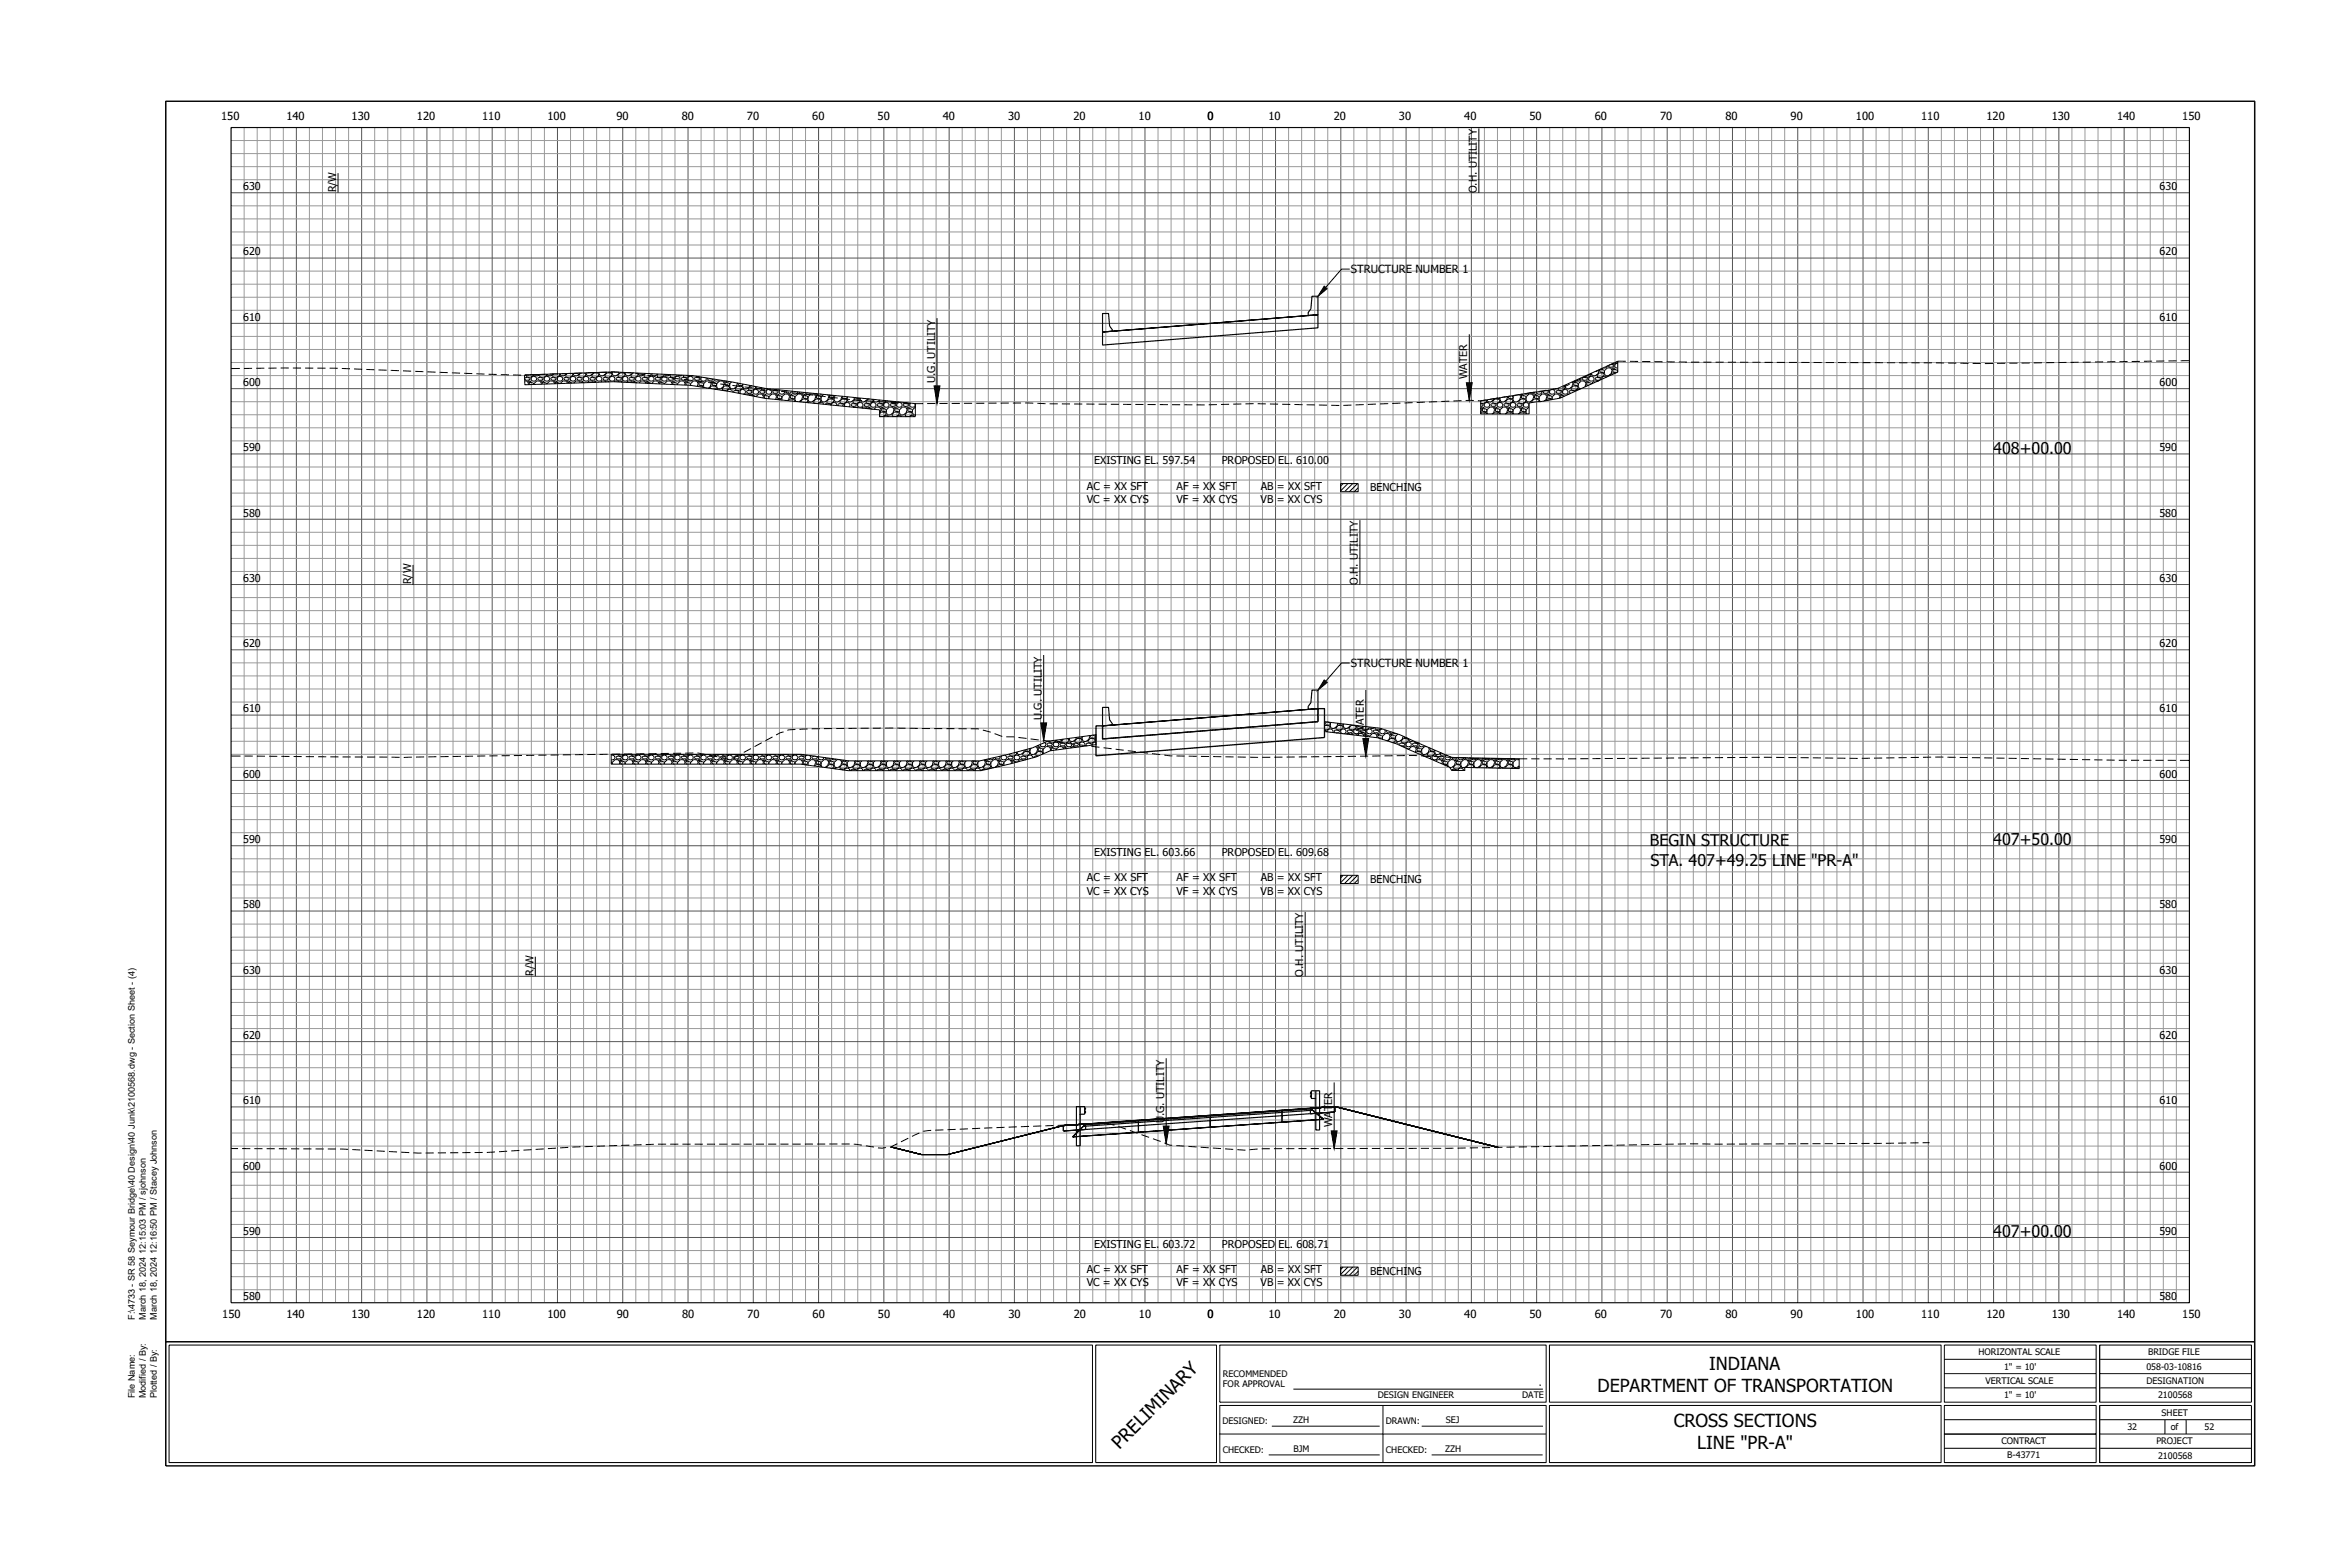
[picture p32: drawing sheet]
<svg xmlns="http://www.w3.org/2000/svg" width="914mm" height="610mm" viewBox="0 0 914 610" stroke-linecap="round" stroke-linejoin="round" font-family="sans-serif">
<defs><g id="words">
<text font-size="7.1" x="435.6" y="563.9" transform="rotate(-45 435.6 563.9)">PRELIMINARY</text>
<g font-size="7">
<text x="665.1" y="533">INDIANA</text>
<text x="621.6" y="541.6">DEPARTMENT OF TRANSPORTATION</text>
<text x="651.2" y="555.3">CROSS SECTIONS</text>
<text x="660.3" y="563.8">LINE &quot;PR-A&quot;</text>
</g>
<g font-size="6.3">
<text x="775.6" y="176.5">408+00.00</text>
<text x="642" y="329">BEGIN STRUCTURE</text>
<text x="775.6" y="328.9">407+50.00</text>
<text x="642.2" y="336.7">STA. 407+49.25 LINE &quot;PR-A&quot;</text>
<text x="775.6" y="481.3">407+00.00</text>
</g>
<text font-size="5.9" x="598.8" y="539.2">.</text>
<g font-size="4.4">
<text x="86" y="46.8">150</text>
<text x="111.4" y="46.8">140</text>
<text x="136.8" y="46.8">130</text>
<text x="162.2" y="46.8">120</text>
<text x="187.6" y="46.8">110</text>
<text x="213" y="46.8">100</text>
<text x="239.9" y="46.8">90</text>
<text x="265.3" y="46.8">80</text>
<text x="290.7" y="46.8">70</text>
<text x="316.1" y="46.8">60</text>
<text x="341.5" y="46.8">50</text>
<text x="366.9" y="46.8">40</text>
<text x="392.3" y="46.8">30</text>
<text x="417.7" y="46.8">20</text>
<text x="443.1" y="46.8">10</text>
<text x="469.8" y="46.8">0</text>
<text x="493.5" y="46.8">10</text>
<text x="518.9" y="46.8">20</text>
<text x="544.3" y="46.8">30</text>
<text x="569.7" y="46.8">40</text>
<text x="595.1" y="46.8">50</text>
<text x="620.5" y="46.8">60</text>
<text x="645.9" y="46.8">70</text>
<text x="671.3" y="46.8">80</text>
<text x="696.7" y="46.8">90</text>
<text x="722.1" y="46.8">100</text>
<text x="747.5" y="46.8">110</text>
<text x="772.9" y="46.8">120</text>
<text x="798.3" y="46.8">130</text>
<text x="823.7" y="46.8">140</text>
<text x="849.1" y="46.8">150</text>
<text x="525.7" y="106.3">STRUCTURE NUMBER 1</text>
<text x="525.7" y="259.5">STRUCTURE NUMBER 1</text>
<text x="86.5" y="512.8">150</text>
<text x="111.4" y="512.8">140</text>
<text x="136.8" y="512.8">130</text>
<text x="162.2" y="512.8">120</text>
<text x="187.6" y="512.8">110</text>
<text x="213" y="512.8">100</text>
<text x="240" y="512.8">90</text>
<text x="265.4" y="512.8">80</text>
<text x="290.8" y="512.8">70</text>
<text x="316.2" y="512.8">60</text>
<text x="341.6" y="512.8">50</text>
<text x="367" y="512.8">40</text>
<text x="392.4" y="512.8">30</text>
<text x="417.8" y="512.8">20</text>
<text x="443.2" y="512.8">10</text>
<text x="469.8" y="512.8">0</text>
<text x="493.5" y="512.8">10</text>
<text x="518.9" y="512.8">20</text>
<text x="544.3" y="512.8">30</text>
<text x="569.7" y="512.8">40</text>
<text x="595.1" y="512.8">50</text>
<text x="620.5" y="512.8">60</text>
<text x="645.9" y="512.8">70</text>
<text x="671.3" y="512.8">80</text>
<text x="696.7" y="512.8">90</text>
<text x="722.1" y="512.8">100</text>
<text x="747.5" y="512.8">110</text>
<text x="772.9" y="512.8">120</text>
<text x="798.3" y="512.8">130</text>
<text x="823.7" y="512.8">140</text>
<text x="849.1" y="512.8">150</text>
</g>
<g font-size="4.2">
<text x="94.6" y="74">630</text>
<text x="130.9" y="74.9" transform="rotate(-90 130.9 74.9)">R/W</text>
<text x="574.7" y="75.1" transform="rotate(-90 574.7 75.1)">O.H. UTILITY</text>
<text x="840.3" y="74">630</text>
<text x="94.6" y="99.4">620</text>
<text x="840.3" y="99.4">620</text>
<text x="94.6" y="124.8">610</text>
<text x="840.3" y="124.8">610</text>
<text x="363.8" y="149" transform="rotate(-90 363.8 149)">U.G. UTILITY</text>
<text x="570.9" y="147.5" transform="rotate(-90 570.9 147.5)">WATER</text>
<text x="94.6" y="150.2">600</text>
<text x="840.3" y="150.2">600</text>
<text x="94.6" y="175.6">590</text>
<text x="840.2" y="175.6">590</text>
<text x="425.7" y="180.7">EXISTING EL. 597.54</text>
<text x="475.4" y="180.7">PROPOSED EL. 610.00</text>
<text x="422.9" y="190.5">AC = XX SFT</text>
<text x="457.8" y="190.5">AF = XX SFT</text>
<text x="490.6" y="190.5">AB = XX SFT</text>
<text x="533.1" y="191.1">BENCHING</text>
<text x="422.8" y="195.6">VC = XX CYS</text>
<text x="457.8" y="195.6">VF = XX CYS</text>
<text x="490.5" y="195.6">VB = XX CYS</text>
<text x="94.6" y="201">580</text>
<text x="840.2" y="201">580</text>
<text x="94.6" y="226.4">630</text>
<text x="160" y="227.3" transform="rotate(-90 160 227.3)">R/W</text>
<text x="528.4" y="227.5" transform="rotate(-90 528.4 227.5)">O.H. UTILITY</text>
<text x="840.3" y="226.4">630</text>
<text x="94.6" y="251.8">620</text>
<text x="840.3" y="251.8">620</text>
<text x="94.6" y="277.2">610</text>
<text x="405.4" y="280.1" transform="rotate(-90 405.4 280.1)">U.G. UTILITY</text>
<text x="840.3" y="277.2">610</text>
<text x="530.6" y="285.9" transform="rotate(-90 530.6 285.9)">WATER</text>
<text x="94.6" y="302.6">600</text>
<text x="840.3" y="302.6">600</text>
<text x="94.6" y="328">590</text>
<text x="840.2" y="328">590</text>
<text x="425.8" y="333.1">EXISTING EL. 603.66</text>
<text x="475.4" y="333.1">PROPOSED EL. 609.68</text>
<text x="422.9" y="342.9">AC = XX SFT</text>
<text x="457.8" y="342.9">AF = XX SFT</text>
<text x="490.6" y="342.9">AB = XX SFT</text>
<text x="533.1" y="343.5">BENCHING</text>
<text x="94.6" y="353.4">580</text>
<text x="422.8" y="348">VC = XX CYS</text>
<text x="457.8" y="348">VF = XX CYS</text>
<text x="490.5" y="348">VB = XX CYS</text>
<text x="840.2" y="353.4">580</text>
<text x="94.6" y="378.8">630</text>
<text x="207.6" y="379.7" transform="rotate(-90 207.6 379.7)">R/W</text>
<text x="507.1" y="379.9" transform="rotate(-90 507.1 379.9)">O.H. UTILITY</text>
<text x="840.3" y="378.8">630</text>
<text x="94.6" y="404.2">620</text>
<text x="840.3" y="404.2">620</text>
<text x="94.6" y="429.6">610</text>
<text x="840.3" y="429.6">610</text>
<text x="453" y="436.9" transform="rotate(-90 453 436.9)">U.G. UTILITY</text>
<text x="518.3" y="438.6" transform="rotate(-90 518.3 438.6)">WATER</text>
<text x="94.6" y="455">600</text>
<text x="840.3" y="455">600</text>
<text x="94.6" y="480.4">590</text>
<text x="425.8" y="485.5">EXISTING EL. 603.72</text>
<text x="475.5" y="485.5">PROPOSED EL. 608.71</text>
<text x="840.2" y="480.4">590</text>
<text x="422.9" y="495.3">AC = XX SFT</text>
<text x="457.8" y="495.3">AF = XX SFT</text>
<text x="490.6" y="495.3">AB = XX SFT</text>
<text x="533.1" y="495.9">BENCHING</text>
<text x="422.8" y="500.4">VC = XX CYS</text>
<text x="457.8" y="500.4">VF = XX CYS</text>
<text x="490.5" y="500.4">VB = XX CYS</text>
<text x="94.6" y="505.8">580</text>
<text x="840.2" y="505.8">580</text>
</g>
<g font-size="3.5">
<text x="52.4" y="513.5" transform="rotate(-90 52.4 513.5)">F:\4733 - SR 58 Seymour Bridge\40 Design\40 Junk\2100568.dwg - Section Sheet - (4)</text>
<text x="56.7" y="513.5" transform="rotate(-90 56.7 513.5)">March 18, 2024 12:15:03 PM / sjohnson</text>
<text x="61" y="513.5" transform="rotate(-90 61 513.5)">March 18, 2024 12:16:50 PM / Stacey Johnson</text>
<text x="769.8" y="527.2">HORIZONTAL SCALE</text>
<text x="835.8" y="527.3">BRIDGE FILE</text>
<text x="779.8" y="532.8">1&quot; = 10'</text>
<text x="835.2" y="532.8">058-03-10816</text>
<text x="475.9" y="535.8">RECOMMENDED</text>
<text x="475.9" y="539.7">FOR APPROVAL</text>
<text x="772.6" y="538.3">VERTICAL SCALE</text>
<text x="835.2" y="538.4">DESIGNATION</text>
<text x="52.4" y="544" transform="rotate(-90 52.4 544)">File Name:</text>
<text x="56.7" y="544" transform="rotate(-90 56.7 544)">Modified / By:</text>
<text x="61" y="544" transform="rotate(-90 61 544)">Plotted / By:</text>
<text x="536.1" y="544">DESIGN ENGINEER</text>
<text x="592.3" y="544">DATE</text>
<text x="779.8" y="544">1&quot; = 10'</text>
<text x="839.7" y="544">2100568</text>
<text x="841.1" y="550.7">SHEET</text>
<text x="475.6" y="554">DESIGNED:</text>
<text x="503.2" y="553.6">ZZH</text>
<text x="539.2" y="554.1">DRAWN:</text>
<text x="562.6" y="553.6">SEJ</text>
<text x="827.8" y="556.3">32</text>
<text x="844.7" y="556.3">of</text>
<text x="857.8" y="556.2">52</text>
<text x="778.7" y="561.8">CONTRACT</text>
<text x="839" y="561.8">PROJECT</text>
<text x="475.8" y="565.2">CHECKED:</text>
<text x="503.3" y="564.7">BJM</text>
<text x="539.3" y="565.2">CHECKED:</text>
<text x="562.3" y="564.7">ZZH</text>
<text x="781" y="567.4">B-43771</text>
<text x="839.7" y="567.5">2100568</text>
</g>
</g></defs>
<!-- layer: C-ANNO -->
<g fill="none" stroke="#999" stroke-width=".39">
<path d="M89.9 59.8h762M89.9 54.7h762M95 49.6v457.2M100.1 49.6v457.2M105.2 49.6v457.2M110.2 49.6v457.2M120.4 49.6v457.2M125.5 49.6v457.2M130.6 49.6v457.2M135.6 49.6v457.2M145.8 49.6v457.2M150.9 49.6v457.2"/>
<path d="M156 49.6v457.2M161 49.6v457.2M171.2 49.6v457.2M176.3 49.6v457.2M181.4 49.6v457.2M186.4 49.6v457.2M196.6 49.6v457.2M201.7 49.6v457.2M206.8 49.6v457.2M211.8 49.6v457.2M222 49.6v457.2M227.1 49.6v457.2"/>
<path d="M232.2 49.6v457.2M237.2 49.6v457.2M247.4 49.6v457.2M252.5 49.6v457.2M257.6 49.6v457.2M262.6 49.6v457.2M272.8 49.6v457.2M277.9 49.6v457.2M283 49.6v457.2M288 49.6v457.2M298.2 49.6v457.2M303.3 49.6v457.2"/>
<path d="M308.4 49.6v457.2M313.4 49.6v457.2M323.6 49.6v457.2M328.7 49.6v457.2M333.8 49.6v457.2M338.8 49.6v457.2M349 49.6v457.2M354.1 49.6v457.2M359.2 49.6v457.2M364.2 49.6v457.2M374.4 49.6v457.2M379.5 49.6v457.2"/>
<path d="M384.6 49.6v457.2M389.6 49.6v457.2M399.8 49.6v457.2M404.9 49.6v457.2M410 49.6v457.2M415 49.6v457.2M425.2 49.6v457.2M430.3 49.6v457.2M435.4 49.6v457.2M440.4 49.6v457.2M450.6 49.6v457.2M455.7 49.6v457.2"/>
<path d="M460.8 49.6v457.2M465.8 49.6v457.2M476 49.6v457.2M481.1 49.6v457.2M486.2 49.6v457.2M491.2 49.6v457.2M501.4 49.6v457.2M506.5 49.6v457.2M511.6 49.6v457.2M516.6 49.6v457.2M526.8 49.6v457.2M531.9 49.6v457.2"/>
<path d="M537 49.6v457.2M542 49.6v457.2M552.2 49.6v457.2M557.3 49.6v457.2M562.4 49.6v457.2M567.4 49.6v457.2M577.6 49.6v457.2M582.7 49.6v457.2M587.8 49.6v457.2M592.8 49.6v457.2M603 49.6v457.2M608.1 49.6v457.2"/>
<path d="M613.2 49.6v457.2M618.2 49.6v457.2M628.4 49.6v457.2M633.5 49.6v457.2M638.6 49.6v457.2M643.6 49.6v457.2M653.8 49.6v457.2M658.9 49.6v457.2M664 49.6v457.2M669 49.6v457.2M679.2 49.6v457.2M684.3 49.6v457.2"/>
<path d="M689.4 49.6v457.2M694.4 49.6v457.2M704.6 49.6v457.2M709.7 49.6v457.2M714.8 49.6v457.2M719.8 49.6v457.2M730 49.6v457.2M735.1 49.6v457.2M740.2 49.6v457.2M745.2 49.6v457.2M755.4 49.6v457.2M760.5 49.6v457.2"/>
<path d="M765.6 49.6v457.2M770.6 49.6v457.2M780.8 49.6v457.2M785.9 49.6v457.2M791 49.6v457.2M796 49.6v457.2M806.2 49.6v457.2M811.3 49.6v457.2M816.4 49.6v457.2M821.4 49.6v457.2M831.6 49.6v457.2M836.7 49.6v457.2"/>
<path d="M841.8 49.6v457.2M846.8 49.6v457.2M89.9 69.9h762M89.9 64.8h762M89.9 95.3h762M89.9 90.2h762M89.9 85.2h762M89.9 80.1h762M89.9 115.6h762M89.9 110.6h762M89.9 105.5h762M89.9 136h762"/>
<path d="M89.9 130.9h762M89.9 120.7h762M89.9 156.3h762M89.9 146.1h762M89.9 141h762M89.9 171.5h762M89.9 166.4h762M89.9 161.4h762M89.9 196.9h762M89.9 191.8h762M89.9 186.8h762M89.9 181.7h762"/>
<path d="M89.9 217.2h762M89.9 212.2h762M89.9 207.1h762M89.9 237.6h762M89.9 232.5h762M89.9 222.3h762M89.9 257.9h762M89.9 247.7h762M89.9 242.6h762M89.9 273.1h762M89.9 268h762M89.9 263h762"/>
<path d="M89.9 298.5h762M89.9 293.5h762M89.9 288.4h762M89.9 283.3h762M89.9 318.9h762M89.9 313.8h762M89.9 308.7h762M89.9 339.2h762M89.9 334.1h762M89.9 323.9h762M89.9 359.5h762M89.9 349.3h762"/>
<path d="M89.9 344.3h762M89.9 374.7h762M89.9 369.7h762M89.9 364.6h762M89.9 395.1h762M89.9 390h762M89.9 384.9h762M89.9 415.4h762M89.9 410.3h762M89.9 400.1h762M89.9 435.7h762M89.9 425.5h762"/>
<path d="M89.9 420.5h762M89.9 450.9h762M89.9 445.9h762M89.9 440.8h762M89.9 476.3h762M89.9 471.3h762M89.9 466.2h762M89.9 461.1h762M89.9 496.7h762M89.9 491.6h762M89.9 486.5h762M89.9 501.7h762"/>
</g>
<g fill="none" stroke="#555" stroke-width=".39">
<path d="M115.3 49.6v457.2M140.7 49.6v457.2M166.1 49.6v457.2M191.5 49.6v457.2M216.9 49.6v457.2M242.3 49.6v457.2M267.7 49.6v457.2M293.1 49.6v457.2M318.5 49.6v457.2M343.9 49.6v457.2M369.3 49.6v457.2M394.7 49.6v457.2"/>
<path d="M420.1 49.6v457.2M445.5 49.6v457.2M470.9 49.6v457.2M496.3 49.6v457.2M521.7 49.6v457.2M547.1 49.6v457.2M572.5 49.6v457.2M597.9 49.6v457.2M623.3 49.6v457.2M648.7 49.6v457.2M674.1 49.6v457.2M699.5 49.6v457.2"/>
<path d="M724.9 49.6v457.2M750.3 49.6v457.2M775.7 49.6v457.2M801.1 49.6v457.2M826.5 49.6v457.2M89.9 75h762M89.9 100.4h762M89.9 125.8h762M89.9 151.2h762M89.9 176.6h762M89.9 202h762M89.9 227.4h762"/>
<path d="M89.9 252.8h762M89.9 278.2h762M89.9 303.6h762M89.9 329h762M89.9 354.4h762M89.9 379.8h762M89.9 405.2h762M89.9 430.6h762M89.9 456h762M89.9 481.4h762"/>
</g>
<!-- layer: C-ROAD-SCTN -->
<g fill="none" stroke="#000" stroke-width=".44">
<path d="M429 129.2l41.9-3.4-41.9 3.4M470.9 125.8l41.9-3.4-41.9 3.4M512.8 122.4v-7.1h-2.3l-.4 4.8-1.1 1.5v1.2l3.8-.4v5.1l-83.8 6.7v-12.2h2.3l.5 4.8 1 1.5v.6l-3.8 .3M470.9 279l41.9-3.3-41.9 3.3M512.8 275.7v-7.2h-2.3l-.4 4.8-1.1 1.5v1.2l3.8-.3v5.1l-83.8 6.7v-12.3h2.3l.5 4.9 1 1.4v.6l-3.8 .3M429 282.4l41.9-3.4-41.9 3.4M413.8 437.9l8.6-.6zM413.8 437.9v2.1v-2.1M413.8 440l8.6-.6-8.6 .6M413.8 437.9l-45.1 11.3 45.1-11.3-45.1 11.3h-10.2h10.2h-10.2l-11.9-3 11.9 3M418.8 430.5h3.2v3h-1.7v12.2h-1.5zM420.1 439.5l-2.7 2.8 25.6-1.8-25.6 1.8 5-5-5 5"/>
<path d="M420.3 430.5v3M422 430.7l.4 .6-.4 .7 .4 .6-.4 .7M422.4 437.3v2.1M470.9 433.9l28-2-28 2M470.9 438.5l28-1.9-28 1.9M470.9 433.9l-27.9 1.9 27.9-1.9M470.9 438.5l-27.9 2 27.9-2M470.9 433.9v4.6M509.9 431.1l.3 .3-11.3 .8v.6l-55.9 3.9v-.6l-20.9 1.5 .3-.3M509.9 431.1l9.5-.6zM509.9 431.1v2.2M510.2 431.4l.6 .5-11.9 .9v1.2l-55.9 3.9v-1.2l-21.5 1.5 .6-.6"/>
<path d="M510.3 424.3h3.2v15.3h-1.5v-12.3h-1.7zM510.3 424.6l-.4 .6 .4 .6-.4 .7 .4 .6M510.8 431.9l1.4 1.2-13.3 .9v2.6v-4.7l11-.8-11 .8v.3l-55.9 3.9v-.3l-20.6 1.5 20.6-1.5v4.7v-2.6l-22.9 1.6 1.4-1.3M512 424.3v3M512.2 433.1l2.7 2.3-16 1.2 16-1.2-5-4.3 5 4.3M519.4 430.5v2.1v-2.1M519.4 432.6l-9.5 .7 9.5-.7M519.4 430.5l63.6 15.9"/>
</g>
<g fill="none" stroke="#000" stroke-width=".39">
<path d="M93.3 143.3l-3.4 .1M98.1 143.3h-3.2M102.8 143.2l-3.1 .1M107.6 143.2h-3.2M109.2 143.2h3.2M114 143.2h3.1M118.7 143.2h3.2M123.5 143.2h3.2M128.2 143.2l3.2 .1M133 143.3l3.2 .2M137.8 143.5l3.1 .2M142.5 143.7l3.2 .1"/>
<path d="M147.3 143.9l3.2 .1M152 144.1l3.2 .1M156.8 144.3l3.2 .1M161.6 144.5l3.1 .1M166.3 144.7l3.2 .1M171.1 144.8l3.1 .2M175.8 145l3.2 .2M180.6 145.2l3.2 .1M185.4 145.4l3.1 .1M190.1 145.6l3.2 .1M194.9 145.7l3.2 .1M199.6 145.9h3.2"/>
<path d="M207.6 145.8l-3.2 .1M212.3 145.6l-3.2 .1M217.1 145.4l-3.2 .1M221.8 145.3l-3.1 .1M226.6 145.1l-3.2 .1M231.4 144.9l-3.2 .2M236.1 144.8l-3.1 .1M237.7 144.7l3.2 .1M242.5 144.9l3.1 .2M247.2 145.2l3.2 .5M251.9 146l3.2 .5M256.6 146.7l3.2 .2"/>
<path d="M261.3 147.1l3.2 .3M266.1 147.6l3.1 .4M270.8 148.2l3.2 .4M275.5 148.8l3.2 .4M280.3 149.4l3.1 .4M285 149.9l3.1 .4M289.7 150.5l3.2 .4M294.4 151.1l3.2 .4M299.2 151.7l3.1 .3M303.9 152.2l3.2 .4M308.6 152.8l3.2 .4M313.4 153.4l3.1 .3"/>
<path d="M318.1 153.9l3.1 .4M322.8 154.5l3.2 .4M327.6 155l3.1 .4M332.3 155.6l3.1 .3M337 155.9l3.2 .2M341.8 156.2l3.2 .2M346.5 156.5l3.2 .2M351.3 156.8l3.2 .2M356 157h3.2M364 157h-3.2M368.7 157h-3.2M373.5 156.9l-3.2 .1"/>
<path d="M378.2 156.9h-3.1M383 156.9h-3.2M387.8 156.8h-3.2M392.5 156.8h-3.1M397.3 156.8h-3.2M398.9 156.8h3.2M403.6 156.9l3.2 .1M408.4 157.1h3.2M413.2 157.1h3.1M417.9 157.2h3.2M422.7 157.2h3.2M427.5 157.2h3.1"/>
<path d="M432.2 157.3h3.2M437 157.3h3.2M441.7 157.3l3.2 .1M446.5 157.4h3.2M451.3 157.4h3.1M456 157.4l3.2 .1M460.8 157.5h3.2M465.6 157.5h3.1M473.5 157.4l-3.2 .1M478.3 157.3l-3.2 .1M483 157.2h-3.2M487.8 157l-3.2 .1"/>
<path d="M489.4 157.1h3.1M494.1 157.2h3.2M498.9 157.3h3.2M503.7 157.4h3.1M508.4 157.5h3.2M513.2 157.6h3.2M517.9 157.7h3.2M525.9 157.6l-3.2 .1M530.6 157.4l-3.1 .1M535.4 157.2l-3.2 .1M540.2 157l-3.2 .1M544.9 156.8l-3.2 .2"/>
<path d="M549.7 156.6l-3.2 .2M554.4 156.4l-3.2 .2M559.2 156.3l-3.2 .1M563.9 156.1l-3.1 .1M568.7 155.9l-3.2 .1M570.3 155.8h3.2M578.2 155.6l-3.1 .3M582.9 154.9l-3.1 .5M587.6 154.1l-3.1 .5M592.3 153.3l-3.1 .5M597 152.6l-3.1 .5M601.7 151.8l-3.1 .5"/>
<path d="M606.4 151.1l-3.1 .5M610.8 149.4l-2.8 1.4M615.1 147.4l-2.8 1.3M619.4 145.3l-2.8 1.4M623.7 143.3l-2.8 1.3M628 141.2l-2.8 1.4M629.5 140.5h3.1M634.2 140.6h3.2M639 140.6l3.2 .1M643.7 140.7h3.2M648.5 140.8h3.2M653.3 140.8l3.1 .1"/>
<path d="M658 140.9h3.2M662.8 140.9h3.1M667.6 140.9h3.1M672.3 140.9h3.2M677.1 140.9h3.2M681.8 140.9h3.2M686.6 141h3.2M691.4 141h3.1M696.1 141h3.2M700.9 141h3.2M705.7 141h3.1M710.4 141h3.2"/>
<path d="M715.2 141l3.2 .1M719.9 141.1h3.2M724.7 141.1h3.2M729.5 141.1h3.1M734.2 141.1h3.2M739 141.1h3.2M743.8 141.1h3.1M748.5 141.1h3.2M753.3 141.2h3.2M758 141.2l3.2 .1M762.8 141.3l3.2 .1M767.6 141.4h3.1"/>
<path d="M775.5 141.4h-3.2M780.3 141.3l-3.2 .1M785 141.3h-3.1M789.8 141.2h-3.2M794.5 141.1l-3.1 .1M799.3 141.1h-3.2M804.1 141h-3.2M808.8 140.9l-3.2 .1M813.6 140.9h-3.2M818.3 140.8h-3.1M823.1 140.7l-3.2 .1M827.9 140.7h-3.2"/>
<path d="M832.6 140.6h-3.1M837.4 140.5h-3.2M842.2 140.4l-3.2 .1M846.9 140.4h-3.2M851.9 140.3l-3.4 .1M89.9 294.1h3.7M95.2 294.1l3.2 .1M99.9 294.2h3.2M104.7 294.2h3.2M109.5 294.2l3.1 .1M114.2 294.3h3.2M119 294.3l3.2 .1"/>
<path d="M123.8 294.4h3.1M128.5 294.4h3.2M133.3 294.5h3.2M138 294.5h3.2M142.8 294.5h3.2M147.6 294.5h3.1M152.3 294.6h3.2M160.3 294.6l-3.2 .1M165 294.5h-3.1M169.8 294.4h-3.2M174.6 294.3l-3.2 .1M179.3 294.2l-3.2 .1"/>
<path d="M184.1 294.2h-3.2M188.8 294.1h-3.1M193.6 294l-3.2 .1M198.4 294h-3.2M203.1 293.9h-3.2M207.9 293.8l-3.2 .1M212.6 293.8h-3.1M217.4 293.7h-3.2M222.2 293.6l-3.2 .1M226.9 293.6h-3.1M231.7 293.5h-3.2M236.5 293.4l-3.2 .1"/>
<path d="M241.2 293.4h-3.2M246 293.3h-3.2M250.7 293.2l-3.1 .1M255.5 293.2h-3.2M260.3 293.1h-3.2M265 293l-3.1 .1M269.8 292.9l-3.2 .1M271.4 292.9l3.1 .6M276.1 293.8l3.1 .6M280.7 294.7l3.1 .7M288 293.5l-2.7 1.6M292.2 291.2l-2.8 1.5"/>
<path d="M296.4 288.9l-2.8 1.5M300.6 286.7l-2.8 1.5M304.9 284.7l-2.9 1.2M309.5 283.8l-3.1 .3M314.2 283.6l-3.1 .1M319 283.5h-3.2M323.8 283.4l-3.2 .1M328.5 283.4h-3.1M333.3 283.3l-3.2 .1M338.1 283.3h-3.2M342.8 283.3h-3.2M347.6 283.2l-3.2 .1"/>
<path d="M349.2 283.3h3.1M353.9 283.3l3.2 .1M358.7 283.4h3.2M363.5 283.4h3.1M368.2 283.5h3.2M373 283.5h3.2M377.7 283.5l3.2 .1M382.4 284l3.1 .8M387 285.4l3 1.1M391.5 286.6l3.2 .1M396.3 286.9l3.1 .4M401 287.5l3.2 .3"/>
<path d="M405.7 288l3.2 .4M410.5 288.6l3.1 .4M415.2 289.2l3.1 .4M419.9 289.8l3.2 .3M424.6 290.3l3.2 .4M429.4 290.9l3.1 .4M434.1 291.5l3.2 .3M438.8 292l3.2 .4M443.6 292.6l3.1 .4M448.3 293.2l3.1 .4M453 293.8l3.2 .2M457.8 294.1h3.1"/>
<path d="M462.5 294.2h3.2M467.3 294.3h3.2M472.1 294.3l3.1 .1M476.8 294.4l3.2 .1M481.6 294.5l3.2 .1M486.3 294.6h3.2M494.3 294.6h-3.2M499 294.5l-3.1 .1M503.8 294.5h-3.2M508.6 294.4l-3.2 .1M513.3 294.4h-3.2M518.1 294.3l-3.2 .1"/>
<path d="M522.8 294.3h-3.1M527.6 294.2l-3.2 .1M532.4 294.2h-3.2M537.1 294.1h-3.1M541.9 294h-3.2M546.7 293.9l-3.2 .1M548.2 293.9l3.2 .1M553 294l3.2 .2M557.8 294.3l3.1 .1M562.5 294.5l3.2 .2M567.3 294.8l3.1 .1M572 295l3.2 .1"/>
<path d="M576.8 295.1h3.2M581.6 295.2h3.1M586.3 295.2h3.2M591.1 295.2h3.2M595.8 295.2h3.2M600.6 295.2h3.2M605.4 295.2h3.1M613.3 295.2h-3.2M618.1 295.1l-3.2 .1M622.8 295.1h-3.1M627.6 295.1h-3.2M632.4 295l-3.2 .1"/>
<path d="M637.1 295h-3.2M641.9 295h-3.2M646.6 294.9h-3.1M651.4 294.9h-3.2M656.2 294.9h-3.2M660.9 294.8h-3.1M665.7 294.8h-3.2M670.5 294.7h-3.2M675.2 294.7h-3.2M680 294.7h-3.2M684.7 294.6h-3.1M686.3 294.6h3.2"/>
<path d="M691.1 294.6l3.2 .1M695.9 294.7h3.1M700.6 294.7l3.2 .1M705.4 294.8l3.2 .1M710.1 294.9h3.2M714.9 294.9l3.2 .1M719.7 295h3.1M727.6 295h-3.2M732.4 294.9h-3.2M737.1 294.8l-3.1 .1M741.9 294.7l-3.2 .1M746.7 294.6l-3.2 .1"/>
<path d="M751.4 294.6h-3.2M753 294.5h3.2M757.8 294.6h3.1M762.5 294.7h3.2M767.3 294.7l3.2 .1M772.1 294.8l3.1 .1M776.8 294.9l3.2 .1M781.6 295h3.1M786.3 295.1h3.2M791.1 295.2h3.2M795.8 295.3h3.2M800.6 295.3l3.2 .1"/>
<path d="M805.4 295.4l3.1 .1M810.1 295.5l3.2 .1M814.9 295.6h3.2M819.7 295.7h3.1M824.4 295.8h3.2M829.2 295.8h3.2M833.9 295.8h3.2M838.7 295.8h3.2M843.5 295.8h3.1M848.2 295.8h3.7M362.3 439.7l-3.1 .4M367.1 439.5l-3.2 .2"/>
<path d="M371.9 439.4l-3.2 .1M376.6 439.1l-3.2 .2M381.4 438.9l-3.2 .2M386.1 438.7l-3.2 .2M390.9 438.6l-3.2 .1M395.6 438.4l-3.1 .1M400.4 438.2l-3.2 .1M405.2 438l-3.2 .2M409.9 437.9l-3.1 .1M414.7 437.7l-3.2 .1M419.4 437.5l-3.1 .1M424.2 437.3l-3.2 .2"/>
<path d="M429 437.1l-3.2 .2M430.6 437.1l3 .6M435.2 438.2l2.9 1.1M439.7 439.8l2.9 1.1M89.9 446.8h2.7M94.2 446.8h3.2M99 446.8l3.2 .1M103.7 446.9h3.2M108.5 446.9h3.2M113.3 446.9h3.1M118 446.9l3.2 .1M122.8 447h3.2"/>
<path d="M127.6 447h3.1M132.3 447l3.2 .1M137.1 447.2l3.1 .2M141.8 447.5l3.2 .1M146.6 447.7l3.2 .2M151.3 448l3.2 .1M156.1 448.2l3.2 .2M160.8 448.5l3.2 .1M168.8 448.5l-3.2 .1M173.5 448.5h-3.1M178.3 448.4l-3.2 .1M183.1 448.4h-3.2"/>
<path d="M187.8 448.3l-3.1 .1M192.6 448.1l-3.2 .2M197.3 447.8l-3.1 .3M202.1 447.5l-3.2 .2M206.8 447.3l-3.1 .1M211.6 447l-3.2 .1M216.4 446.7l-3.2 .1M221.1 446.4l-3.2 .2M225.9 446.1l-3.2 .2M230.6 446l-3.1 .1M235.4 445.8l-3.2 .1M240.1 445.6l-3.1 .1"/>
<path d="M244.9 445.5l-3.2 .1M249.7 445.3l-3.2 .1M254.4 445.2l-3.2 .1M256 445.1h3.2M260.8 445.1h3.1M265.5 445.1h3.2M270.3 445.1h3.2M275.1 445.1h3.1M279.8 445.1h3.2M284.6 445.1h3.2M289.3 445.1h3.2M297.3 445.1h-3.2"/>
<path d="M298.9 445.1h3.1M303.6 445.1h3.2M308.4 445.1h3.2M313.2 445.1h3.1M317.9 445.1h3.2M322.7 445.1h3.2M327.4 445.1h3.2M332.2 445.1l3.2 .4M336.9 445.7l3.2 .5M344.8 446.4l-3.2 .1M349.2 444.9l-2.9 1.4M353.4 442.8l-2.8 1.4"/>
<path d="M357.7 440.8l-2.8 1.3M444.1 441.4l3 1.1M448.6 443l3 1.1M453.1 444.6l2.1 .9 .9 .1M457.7 445.7l3.1 .2M462.4 446l3.2 .2M467.2 446.3l3.1 .2M471.9 446.6l3.2 .2M476.7 446.9l3.1 .2M481.4 447.3l3.2 .1M489.4 447l-3.2 .3M490.9 446.9h3.2"/>
<path d="M498.9 446.8l-3.2 .1M500.5 446.8h3.1M505.2 446.8h3.2M510 446.8h3.2M517.9 446.8h-3.1M519.5 446.8h3.2M524.3 446.8h3.2M529 446.8h3.2M533.8 446.8h3.2M541.7 446.8h-3.1M543.3 446.8h3.2M551.3 446.7l-3.2 .1"/>
<path d="M552.9 446.7h3.1M557.6 446.7h3.2M565.6 446.7h-3.2M570.3 446.6l-3.2 .1M575.1 446.5l-3.2 .1M579.8 446.4l-3.1 .1M584.6 446.3l-3.2 .1M589.4 446.2l-3.2 .1M594.1 446.2h-3.1M598.9 446.1h-3.2M603.6 446h-3.1M608.4 445.9h-3.2"/>
<path d="M613.2 445.8l-3.2 .1M617.9 445.7l-3.2 .1M622.7 445.6l-3.2 .1M627.4 445.5l-3.1 .1M632.2 445.5h-3.2M637 445.4h-3.2M641.7 445.3h-3.1M646.5 445.2h-3.2M651.3 445.1l-3.2 .1M656 445l-3.2 .1M657.6 445h3.2M662.4 445l3.1 .1"/>
<path d="M667.1 445.1h3.2M675.1 445.1h-3.2M679.8 445.1h-3.1M684.6 445l-3.2 .1M689.4 445h-3.2M694.1 445h-3.2M698.9 445h-3.2M700.5 444.9h3.1M705.2 444.9h3.2M710 444.9h3.2M714.8 444.9h3.1M722.7 444.8l-3.2 .1"/>
<path d="M727.5 444.8h-3.2M732.2 444.8h-3.2M737 444.7l-3.2 .1M741.7 444.6l-3.1 .1M746.5 444.6h-3.2M750.8 444.5l-2.7 .1"/>
</g>
<!-- layer: BENCHING -->
<g fill="none" stroke="#000" stroke-width=".39">
<path d="M521.7 188.1h6.8v3.2h-6.8zM522.6 188.1l-.9 1M524.5 188.1l-2.8 2.9M526.4 188.1l-3.2 3.2M528.2 188.1l-3.2 3.2M528.5 189.8l-1.6 1.5M521.7 340.5h6.8v3.2h-6.8zM522.6 340.5l-.9 1M524.5 340.5l-2.8 2.9M526.4 340.5l-3.2 3.2M528.2 340.5l-3.2 3.2M528.5 342.2l-1.6 1.5"/>
<path d="M521.7 492.9h6.8v3.2h-6.8zM522.6 492.9l-.9 1M524.5 492.9l-2.8 2.9M526.4 492.9l-3.2 3.2M528.2 492.9l-3.2 3.2M528.5 494.6l-1.6 1.5"/>
</g>
<!-- layer: ZZH - RIPRAP -->
<g fill="none" stroke="#000" stroke-width=".39">
<path d="M204.1 146.2h.1M204.1 145.9l34.6-1.2 30.5 1.4 16 2.6 13.1 2.5 57.9 5.8v5.1h-13.9v-2.7l-44.6-4.4-13.2-2.6-15.7-2.5-30.2-1.4-34.4 1.2zM204.1 147.3l.2-.4h.9l1 .2 .1 .3-.5 .5-1.1 .1-.6-.6M204.2 148.2l.9 .1 .5 .9-.1 .4M204.6 145.9l-.5 .3M205.6 148.3l.9 .1-.7 .4zM206.5 147.4l.4 .7 .8 .2 .9-.2 .2-.7-.3-.7-.8-.3-.8 .2-.3 .8M207.6 145.8l-.1 .4-1.1 .6-1.3-.1-.3-.6 .2-.2M207.7 149.6l-.4-.7-1-.1-.5 .5 .2 .3M209.3 146.9h1l1 .2 .1 .3-.5 .5-1.2 .1-.5-.6zM209.9 145.7l-.7 .5h-1.1l-.2-.4M210.6 149.5l-.4-1.2-1.3-.1-1.1 1v.4"/>
<path d="M210.7 148.3l.9 .1-.7 .4zM211.6 147.4l.3 .7 .9 .2 .9-.2 .2-.7-.3-.7-.8-.3-.8 .2-.3 .8M212.7 145.6l-.2 .6-1 .6-1.3-.1-.4-.6 .4-.4M212.8 149.4l-.4-.5-1-.1-.4 .7M214.4 146.9h1l1 .2 .1 .3-.5 .5-1.2 .1-.5-.6zM215.2 145.5l-.9 .7h-1.1l-.2-.6M215.8 148.3l.9 .1-.8 .4zM215.8 149.3l-.6-1-1.2-.1-1.2 1.2M215.9 149.3h.1M217.1 146.6l.8-.2 .8 .3 .3 .7-.3 .7-.8 .2-.9-.2-.3-.7zM217.7 145.4l-.1 .8-1 .6-1.3-.1-.4-.6 .6-.6M217.8 149.2l-1.3-.4-.6 .5"/>
<path d="M219.5 146.9h1l1 .2v.3l-.4 .5-1.2 .1-.5-.6zM220.5 145.3l-1.1 .9h-1.1l-.3-.8M220.8 149.1l-.5-.8-1.2-.1-1.2 1M220.8 148.3l1 .1-.8 .4zM221.8 147.4l.3 .7 .8 .2 .9-.2 .3-.7-.3-.7-.9-.3-.8 .2-.3 .8M222.5 145.2l.4 .3-.2 .7-1.1 .6-1.2-.1-.4-.6 .7-.8M222.7 149.1l-1.2-.3-.3 .3M224.6 146.9h1l1 .2v.3l-.4 .5-1.2 .1-.6-.6zM225.6 145.1l-1.2 1.1h-1l-.4-1M225.8 148.9l-.4-.6-1.2-.1-1 .8M225.9 148.3l1 .1-.8 .4zM226.9 147.4l.3 .7 .8 .2 .9-.2 .3-.7-.3-.7-.9-.3-.8 .2-.3 .8"/>
<path d="M227.4 145.1l.6 .4-.2 .7-1.1 .6-1.3-.1-.3-.6 .8-1M227.4 148.9h-.9M229.7 146.9h.9l1 .2 .1 .3-.5 .5-1.1 .1-.6-.6zM230.8 145l-1.3 1.2h-1l-.5-1.1M230.8 148.8l-.3-.5-1.2-.1-.8 .7M231.1 145.1h1.3l.7 .4-.2 .7-1.1 .6-1.3-.1-.3-.6zM231.3 148.8l.6-.4-.9-.1 .2 .5M231.9 147.4l.4 .7 .8 .2 .9-.2 .2-.7-.3-.7-.8-.3-.8 .2-.3 .8M232.5 144.9l.4 .1M232.9 144.9v.1M234.7 146.9h1l1 .2 .1 .3-.5 .5-1.2 .1-.5-.6zM235.8 148.6l-.2-.3-1.3-.1-.5 .5"/>
<path d="M235.9 144.8l-.2 .6-1.1 .8h-1.1l-.4-1.3M236.2 145.1h1.3l.6 .4-.2 .7-1 .6-1.3-.1-.4-.6zM236.7 148.6l.3-.2-.6-.2-.3 .1 .1 .3M237.4 146.6l.8-.2 .8 .3 .3 .7-.2 .7-.9 .2-.9-.2-.3-.7zM238.1 144.7l-.2 .3-1.3-.2M238.2 144.7l.4 1.5h1.1l1.1-.8 .2-.6M239 148.5l.4-.3 1.2 .1 .3 .3M239.8 146.9h1l1 .2 .1 .3-.5 .5-1.2 .1-.5-.6zM241.2 145.1h1.4l.6 .4-.2 .7-1 .6-1.3-.1-.4-.6zM241.3 148.6l-.1-.3 .3-.1 .6 .2-.5 .3M242.2 144.9h.9M242.5 146.6l.8-.2 .8 .3 .3 .7-.3 .7-.8 .2-.9-.2-.3-.7z"/>
<path d="M243.3 144.9l.4 1.3h1.1l1.2-1.2M243.8 148.8l.7-.6 1.2 .1 .4 .6M244.9 146.9h1l1 .2v.3l-.4 .5-1.2 .1-.5-.6zM246.2 148.3l1 .1-.8 .4zM246.5 145.1l-1.1 1 .4 .6 1.2 .1 1.1-.6 .2-.7-.6-.4M246.8 148.9h1.1M247.2 147.4l.3 .7 .8 .2 .9-.2 .3-.7-.3-.7-.9-.3-.8 .2-.3 .8M247.9 148.9h.1M248.4 145.2l.4 1h1l1.2-.9M248.7 149l.9-.8 1.2 .1 .5 .8M250 146.9h1l1 .2v.3l-.4 .5-1.2 .1-.6-.6zM251.2 145.3l-.7 .8 .3 .6 1.3 .1 1.1-.6 .2-.7-.2-.1"/>
<path d="M251.3 148.3l1 .1-.8 .4zM251.7 149.1l.3-.3 1.3 .4M252.3 147.4l.3 .7 .8 .2 .9-.2 .3-.7-.3-.7-.9-.3-.8 .2-.3 .8M253.5 149.2l1.2-1 1.2 .1 .5 1M253.5 145.4l.4 .8h1l1-.7M255.1 146.9h.9l1 .2 .1 .3-.5 .5-1.1 .1-.6-.6zM256.1 145.5l-.5 .6 .3 .6 1.3 .1 1.1-.6 .1-.6M256.4 148.3l.9 .1-.7 .4zM256.6 149.3v.1M256.6 149.3l.5-.5 1 .1 .4 .4M257.3 147.4l.4 .7 .8 .2 .9-.2 .2-.7-.3-.7-.8-.3-.8 .2-.3 .8M258.5 149.3v.1"/>
<path d="M258.6 149.4l1.1-1.2 1.3 .1 .5 .9-.1 .4M258.7 145.6l.2 .6h1.1l.6-.5M260.1 146.9h1l1 .2 .1 .3-.5 .5-1.2 .1-.5-.6zM261 145.7l-.4 .4 .4 .6 1.3 .1 1-.6 .2-.3M261.5 148.3l.9 .1-.7 .4zM261.9 149.6l-.2-.3 .5-.5 1 .1 .4 .4-.1 .4M262.8 146.6l.8-.2 .8 .3 .3 .7-.2 .7-.9 .2-.9-.2-.3-.7zM263.6 149.7l.1-.5 1.1-1 1.2 .1 .6 .9-.2 .6M263.9 145.9l.1 .3h1.1l.4-.3M265.2 146.9h1l1 .2 .1 .3-.5 .5-1.2 .1-.5-.6zM265.8 146l.3 .7 1.3 .1 1-.6M266.6 148.3l.9 .1-.8 .4z"/>
<path d="M267.1 149.8l-.4-.5 .6-.5 1 .1 .4 .4-.2 .6M267.5 147.4l.3 .7 .9 .2 .8-.2 .3-.7-.3-.7-.8-.3-.8 .2-.3 .8M268.5 146.1l-.1 .1M268.7 149.9v-.7l1.2-1 1.2 .1 .6 .9-.4 1.1M269 146.1l.8 .1M270.3 146.9h1l1 .2v.3l-.4 .5-1.2 .1-.5-.6zM271 146.4l.2 .3h1.5M271.5 150.3l1.5-.1 .7 .5M271.6 148.3l1 .1-.8 .4zM272.3 148.8l1 .1 .5 .4-.3 .8-1.3-.2-.4-.6zM272.9 146.7l-.3 .7M273.9 150.7l-.1-1.5 1.2-1 1.2 .1 .6 .9-.4 1.3-.8 .5"/>
<path d="M274.7 147l-.1 1.1-.8 .2-.9-.2-.3-.7M275.3 147.1l-.1 .3 .6 .6 1.2-.1 .3-.5M276 151.1l.8-.9h1.3l.7 .4-.5 .8M276.7 148.3l1 .1-.8 .4zM277.4 148.8l1 .1 .4 .4-.2 .8-1.3-.2-.4-.6zM277.7 147.5l.3 .6 .8 .2 1-.5M278.7 151.5l.4 .1M278.8 150.3l.5 1h1l1.1-.8 .4-1.3-.5-.9-1.2-.1-1.2 1-.1 1.1M281.4 151.9h.1M281.9 150.2h1.3l.7 .4-.2 .7-1.1 .6-1.3-.1-.3-.6zM282.1 148.2l-.3 .1 .2 .5 .7-.4-.5-.2M282.5 148.8l1 .1 .4 .4-.2 .8-1.3-.2-.4-.6z"/>
<path d="M282.9 152.2l.2-.5 .8-.2 .8 .3 .3 .7M284.7 148.6l-.7 .6-.1 1.1 .4 1h1.1l1.1-.8 .3-1.5M285.6 152.6l-.1-.6 1-.1 1 .3-.4 .7M287 150.2h1.3l.6 .4-.2 .7-1 .6-1.3-.1-.4-.6zM287.3 149.1l-.2 .2 .4 .6 1.3 .2 .2-.7v.9l.4 1h1.1l1.1-.8 .2-.6M288.1 153.1l-.2-.7 .3-.7 .8-.2 .8 .3 .3 .6-.2 .7-.7 .2M290 153.5l.2-.3 1.2 .2 .3 .4M290.6 152l1-.1 1 .3 .1 .2-.5 .6h-1.2l-.5-.6zM292 153.4l.9 .1-.8 .4zM292.5 154l1.4 .2M292.8 150.2h-.7l-1 1 .4 .6 1.3 .1 1-.6 .2-.7-.4-.3M292.9 152.4l.3 .7 .9 .3 .8-.3 .3-.7-.3-.6-.8-.3-.8 .2-.3 .7"/>
<path d="M294.1 150.4l.4 .9h1.1l.6-.5M294.2 154.3l1.1-1.1 1.2 .2 .6 .9-.2 .5M295.7 152l1-.1 1 .3v.2l-.4 .6h-1.2l-.5-.6zM296.5 150.9l-.3 .3 .4 .6 1.2 .1 1.1-.6M297 153.4l1 .1-.8 .4zM297.6 155l-.4-.6 .5-.5 1 .1 .5 .4-.3 .7M298 152.4l.3 .7 .9 .3 .8-.3 .3-.7-.3-.6-.8-.3-.9 .2-.3 .7M299.2 155.1v-.8l1.2-1.1 1.2 .2 .6 .9-.4 1.1M300.8 152l1-.1 1 .3v.2l-.4 .6h-1.2l-.6-.6zM301.5 151.5l.1 .3 1.6-.1M302 155.4l1.5-.2 .6 .4M302.1 153.4l1 .1-.8 .4z"/>
<path d="M302.3 154.4l.5-.5 1 .1 .4 .7-.2 .4-1.3-.1zM303.4 151.7l-.3 .7M304.2 155.4l.1-1.1 1.2-1.1 1.2 .2 .5 .9-.4 1.2-.4 .4M304.2 155.4l.2 .2M305.1 151.9l.3 .5-.3 .7-.9 .3-.8-.3-.3-.7M306.2 152h-.3l-.2 .4 .6 .6h1.1l.5-.6-.1-.2M306.7 155.9l.6-.7h1.3l.7 .5-.2 .4M307.2 153.4l.9 .1-.7 .4zM307.4 154.4l.5-.5 1 .1 .4 .7-.2 .4-1.3-.1zM308.3 152.2l.2 .9 .8 .3 .9-.3 .2-.7M309.6 156.2l-.3-.8 .1-1.1 1.1-1.1 1.3 .2 .5 .9-.4 1.2-1 .8M310.4 152.4h.1"/>
<path d="M310.8 152.5l.6 .5h1.1l.3-.3M311.5 156.4l.9-1.2h1.3l.6 .5-.1 .7-.4 .2M312.3 153.4l.9 .1-.7 .4zM312.5 154.4l.5-.5 1 .1 .4 .7-.2 .4-1.3-.1zM313.4 152.7l.1 .4 .9 .3 .9-.5M314.2 156.6l.6 .1M314.5 154.3l1.1-1.1 1.2 .2 .6 .9-.4 1.2-1.1 .9-1.1-.1-.4-.9zM316.4 153h.1M317.4 153.4l.9 .1-.8 .4zM317.5 155.2h1.3l.6 .5-.2 .7-1 .6-1.3-.2-.4-.5zM317.5 154.4l.6-.5 1 .1 .4 .7-.3 .4-1.2-.1zM318.6 157.1l.9-.6 .8 .3 .2 .5"/>
<path d="M319.2 153.3l.4 .1M320.5 153.4l-1 .9v1.1l.4 .9 1.1 .1 1.1-.9 .4-1.2-.4-.7M321 157.3l1.1-.3 1 .3v.2M322.5 153.6l.1 .3 .4-.2M322.5 155.2h1.3l.7 .5-.2 .7-1.1 .6-1.2-.2-.4-.5zM322.6 154.4l.5-.5 1 .1 .5 .7-.3 .4-1.3-.1zM323.1 157.5h.1M323.4 157.5v.1M323.4 157.5l.3-.7 .9-.3 .8 .3 .2 1M325.1 153.9l-.5 .4v1.1l.4 .9 1 .1 1.2-.9 .3-1.4M326.3 157.9l-.3-.4 .2-.4 1-.1 1 .3-.4 .7M327.6 155.2h1.3l.7 .5-.2 .7-1.1 .6-1.3-.2-.3-.5z"/>
<path d="M327.9 154.2l-.2 .2 .4 .6 1.3 .1 .2-.7M328.7 158.1l-.2-.6 .3-.7 .8-.3 .9 .3 .3 .7-.4 .8M329.6 154.3v.1M329.7 154.4l-.1 1 .5 .9 1 .1 1.1-.9 .3-.9M331.3 157.1l.9-.1 1 .3 .1 .2-.5 .5-1.1 .1-.6-.6zM332.1 158.4h.1M332.6 158.5l.9 .1M332.6 158.5h.1M332.7 155.2h1.3l.7 .5-.2 .7-1.1 .6-1.3-.2-.3-.5zM333 154.7l.2 .3 1.3 .1 .1-.2M333.9 156.8l.8-.3 .8 .3 .3 .7-.2 .7-.9 .3-.8-.3-.4-.7zM334.8 154.9l.3 1.4 1.1 .1 1.2-1.3"/>
<path d="M335.4 158.8l.5-.5 1.3 .1 .3 .6M336.3 157.1l1-.1 1 .3 .1 .2-.5 .5-1.1 .1-.6-.6zM337.7 158.5h.9l-.7 .5zM338.3 159l1.2 .2M338.3 155.2h-.5l-1 1.1 .4 .5 1.3 .2 1.1-.6 .1-.7-.5-.4M338.6 157.5l.3 .7 .9 .3 .9-.3 .2-.7-.3-.7-.8-.3-.8 .3-.3 .7M339.8 155.4h.1M339.8 155.4l.4 .9 1.1 .1 1-.8M340 159.2l1-.9 1.2 .1 .6 .9-.5 1.4M341.4 157.1l1-.1 1 .3 .1 .2-.5 .5-1.2 .1-.5-.6zM342.5 155.6l-.6 .7 .4 .5 1.3 .2 1-.6 .2-.5M342.8 158.5h.9l-.8 .5z"/>
<path d="M342.9 159.4l.6-.5 1 .2 .4 .6-.3 .5-1.2-.1zM343.7 157.5l.3 .7 .9 .3 .8-.3 .3-.7-.3-.7-.8-.3-.8 .3-.3 .7M344.9 159.4l1.2-1.1 1.2 .1 .6 .9-.4 1.3-1.1 .9-1.1-.1-.4-.9zM345.1 155.9l.2 .4 1.1 .1 .4-.3M346.5 157.1l1-.1 1 .3v.2l-.4 .5-1.2 .1-.5-.6zM347.1 156.1l.3 .7 1.2 .2 1.1-.6M347.8 158.5h1l-.8 .5zM348 159.4l.5-.5 1 .2 .5 .6-.3 .5-1.3-.1zM348.8 157.5l.3 .7 .9 .3 .8-.3 .3-.7-.3-.7-.8-.3-.9 .3-.3 .7M349.7 156.4h.1M350 159.4l1.2-1.1 1.2 .1 .6 .9-.4 1.3-1.2 .9-1-.1-.4-.9zM351.6 157.1l1-.1 1 .3v.2l-.4 .5-1.2 .1-.6-.6z"/>
<path d="M352.3 156.6l.1 .2h1.6M352.9 158.5h1l-.8 .5zM353.1 159.4l.5-.5 1 .2 .4 .6-.2 .5-1.3-.1zM354.2 156.8l-.3 .7 .3 .7 .8 .3 .9-.3 .3-.7-.3-.5M356.2 158.4l-1.1 1-.1 1.1 .5 .9 .7 .1M576.1 157l1 .3 .1 .2-.5 .5-.6 .1M576.1 158.8l.4 .5-.4 1.1M576.1 155.9l29.8-4.7 23.6-10.7v4.2l-22.4 10.2-12.1 1.9v4.2h-18.9zM576.4 158.5h1l-.8 .5zM577.2 158.9l1 .2 .4 .3-.3 .8-1.3-.1-.4-.7zM577.8 156.8l.8-.3 .8 .3 .3 .7-.3 .7-.8 .3-.9-.3-.3-.7zM578.4 155.6l-.1 .8-1.1 .6-1.1-.1"/>
<path d="M580.2 157.1l1-.1 1 .3v.2l-.4 .5-1.2 .1-.5-.6zM581.3 155.1l-1.2 1.3-1.1-.1-.4-.8M581.5 158.5h1l-.8 .5zM581.6 159.3l-.6-.9-1.2-.1-1.2 1.1 .2 1.6M581.6 159.3l-.4 1.3-.6 .4M581.6 155.2h1.3l.7 .5-.2 .7-1.1 .6-1.2-.2-.4-.5zM581.7 159.4l.5-.5 1 .2 .4 .6-.2 .5-1.3-.1zM582.8 156.8l.8-.3 .9 .3 .3 .7-.3 .7-.9 .3-.8-.3-.3-.7zM583.6 154.7l-.2 .4-1.3-.1M584.9 158.3l-1.2 1.1 .2 1.6M584.9 158.3l1.2 .1 .6 .9-.5 1.3-.5 .4M585.3 157.1l.9-.1 1 .3 .1 .2-.5 .5-1.1 .1-.6-.6z"/>
<path d="M586.6 158.5h1l-.8 .5zM586.6 154.3h.1M586.7 154.3l-.5 1.2-1.1 .9-1-.1-.4-1.6M586.8 159.4l.5-.5 1 .2 .4 .6-.2 .5-1.3-.1zM587.4 157l1.1-.6 .2-.7-.7-.5h-1.3l-.9 1.1 .3 .5 1.3 .2M587.6 157.5l.3 .7 .8 .3 .9-.3 .3-.7-.4-.7-.8-.3-.8 .3-.3 .7M588.2 154l.5 .4-.2 .7-1.3-.1-.2-.8M590.4 157.1l.9-.1 1 .3 .1 .2-.5 .5-1.1 .1-.6-.6zM591.3 153.5l.4 .8-.4 1.2-1.1 .9-1.1-.1-.4-.9 .1-1.1 .5-.5M591.7 158.5h.9l-.7 .5zM591.8 155.2h1.3l.7 .5-.2 .7-1.1 .6-1.3-.2-.3-.5zM591.9 159.4l.5-.5 1 .2 .4 .6-.2 .5-1.3-.1z"/>
<path d="M592.3 153.4l.3 .1-.7 .4-.2-.5M592.4 153.9l1 .1 .4 .4-.2 .7-1.3-.1-.4-.6zM592.6 157.5l.3 .7 .9 .3 .9-.3 .2-.7-.3-.7-.8-.3-.8 .3-.3 .7M593.9 154.3l1.1-1.1 1.2 .2 .6 .9-.4 1.2-1.1 .9-1.1-.1-.4-.9zM594.7 153l-.9 .4-.6-.2M595 158.3l-1.1 1.1 .1 1.6M596.8 153.4l.9 .1-.7 .4zM597 154.4l.5-.5 1 .1 .4 .7-.3 .4-1.2-.1zM597.4 152.5l-.4 .5-1.4-.2M598.7 156.3l.1-.6-.6-.5h-1.3l-1 1.1 .2 .3M599.9 152.3l-.1 .8-.9 .3-.9-.3-.3-.6M600.9 156l.6-.5 .4-1.2-.6-.9-1.2-.2-1.2 1.1v1.1l.4 .9"/>
<path d="M601.7 152l.8 .2-.4 .8h-1.2l-.4-.8M601.8 153.4l1 .1-.8 .4zM602 154.4l.6-.5 1 .1 .4 .7-.3 .4-1.3-.1zM602.8 151.8h-.4M603.7 155.5l-1.8-.3-.6 .7M604.1 151.5l.7 .3 .3 .6-.3 .7-.8 .3-.9-.3-.3-.7 .4-.7M605.5 151.3h-.2M605.6 152l1-.1 1 .3v.2l-.4 .6h-1.2l-.5-.6zM606.9 153.4l1 .1-.8 .4zM607 154.3l-.6-.9-1.2-.2-1.2 1.1v1.1M607 154.3l-.2 .6M608.2 151.7l.8-.2 .9 .3 .3 .6-.3 .7-.9 .3-.8-.3-.3-.7z"/>
<path d="M608.3 150.2l.7 .4-.2 .7-1.1 .6-1.2-.1-.4-.7M608.8 154.1l-1.2-.2-.5 .5 .3 .3M608.9 149.9l-.3 .1M610.3 153.2l-.4 .4M610.3 153.2l.3 .1M611.1 153h.1M611.7 148.6l.4 .6-.5 1.3-1.1 .8h-1l-.4-1.5M612.1 150.2h1.3l.7 .4-.2 .7-1.1 .6-1.3-.1-.3-.6zM612.5 148.2l.5 .2-.8 .4-.2-.4M612.7 152.3l-1.1-.4-.9 .1-.2 .4 .6 .6M612.7 148.8l1 .1 .4 .4-.2 .8-1.3-.2-.4-.6zM614.4 151.6l-1.1 .1-.2 .4"/>
<path d="M615.1 147l-.1 1.1-.9 .2-.9-.4M615.8 146.9h.9l1 .2 .1 .3-.5 .5-1.1 .1-.6-.6zM616.6 150.6l.5-1.4-.5-.9-1.3-.1-1.1 1-.1 1.1 .4 1h.5M617.1 148.3l.9 .1-.7 .4zM617.5 150.2l-.6 .2M618 147.4l.3 .7 .9 .2 .9-.2 .2-.7-.3-.7-.8-.3-.8 .2-.3 .8M618.9 145.3l.3 .2-.2 .7-1.1 .6-1.3-.1-.1-.3M619.2 145.2h.1M619.2 149.4l-.4-.5-1-.1-.5 .5 .7 .6M620.8 146.9h1l1 .2 .1 .3-.5 .5-1.2 .1-.5-.6zM621.6 148.3h.1M621.6 148.3l-1.2-.1-1.1 1.2"/>
<path d="M622.1 143.9l-.3 1.5-1.1 .8h-1.1l-.4-1M622.3 145.1h1.3l.6 .4-.2 .7-1 .6-1.3-.1-.4-.6zM622.4 144.2l.5-.5 1 .1 .4 .7-.3 .5-1.2-.2zM624.3 144.1l1.2-1 1.2 .1 .6 .9-.4 1.3-1.1 .8h-1.1l-.4-1zM625.1 146.7l-.8-.3-.8 .2-.3 1M625.1 146.7h.1M625.3 142.4l-.1 .6-1.4 .1M626.4 146.1h.1M626.8 141.8l1.1 .2 .1 .3-.5 .5-1.2 .1-.5-.7M627.2 143.2l1 .1-.8 .4zM628.7 145.1h-1.4l-.9 1M629.3 140.7l-.2 .5-1 .5-1-.1"/>
<path d="M629.4 144.2l-.4-.4-1-.1-.6 .5 .4 .6 1.2 .1M629.4 144.2l-.2 .7M629.4 144.1v.7M629.5 144.1h-.1M629.5 141.4l-.9 .2-.4 .7 .3 .7 1 .2M342.3 162.1h.1M342.3 161l.6-.7h1.3l.6 .5-.2 .7-1 .5-1.3-.1M344 162.1l.9-.5 .9 .5M347.3 162.1h.2M347.9 160.3h1.3l.7 .5-.2 .7-1.1 .5-1.2-.1-.4-.6zM349.1 162.1l.9-.5 .9 .5M352.4 162.1h.2"/>
<path d="M353 160.3h1.3l.7 .5-.2 .7-1.1 .5-1.3-.1-.3-.6zM354.1 162.1l.9-.5 .9 .5M576.1 160.8l.4-.5h1.3l.7 .5-.1 .2M583.5 161l.1-.2-.7-.5h-1.3l-.6 .7M588.6 161l.1-.2-.7-.5h-1.3l-.6 .7M589 161l-.2-1.6 1.1-1.1 1.3 .1 .5 .9-.4 1.3-.5 .4M593.7 161l.1-.2-.7-.5h-1.3l-.7 .7M237.8 293.5h73.9l18.6 2.5h51l20.5-5.1 5.8-2.5 18.9-2.6v3.9l-17.9 2.4-5.6 2.4-21.3 5.3h-51.7l-18.5-2.5h-73.7zM237.8 293.8l1.2 .2 .3 .7-.2 .7-1.3 .1M237.8 296.3l.4 .3-.2 .7M238 293.5l-.2 .1M238.2 297.3l.1-.8 1.1-1 1.2 .1 .6 .9-.2 .8"/>
<path d="M239.8 294.3l1-.1 1 .2 .1 .3-.5 .5-1.2 .1-.5-.6zM239.8 293.5h-1.2M240.3 293.5l.4 .5 1.3 .1 1.1-.6M241.2 295.6l.9 .1-.8 .4zM242.5 294l.8-.3 .8 .3 .3 .7-.3 .7-.8 .2-.9-.2-.3-.7zM243.1 297.3l.2-.7-.4-.4-1-.1-.6 .5 .4 .6 .4 .1M243.3 297.3v-.8l1.2-1 1.2 .1 .6 .9-.3 .8M243.6 293.5h.1M244.9 294.3l1-.1 1 .2v.3l-.4 .5-1.2 .1-.5-.6zM244.9 293.5h-1.2M245.4 293.5l.4 .5 1.2 .1 1.1-.6M246.2 295.6l1 .1-.8 .4z"/>
<path d="M247.2 294.7l.3 .7 .8 .2 .9-.2 .3-.7-.3-.7-.9-.3-.8 .3-.3 .7M248.2 297.3l.1-.7-.4-.4-1-.1-.5 .5 .4 .6 .4 .1M248.4 297.3v-.8l1.2-1 1.2 .1 .6 .9-.3 .8M248.8 293.5h.1M250 294.3l1-.1 1 .2v.3l-.4 .5-1.2 .1-.6-.6zM250 293.5h-1.2M250.5 293.5l.3 .5 1.3 .1 1.1-.6M251.3 295.6l1 .1-.8 .4zM252.3 294.7l.3 .7 .8 .2 .9-.2 .3-.7-.3-.7-.9-.3-.8 .3-.3 .7M253.2 297.3l.2-.7-.4-.4-1-.1-.5 .5 .4 .6 .4 .1M253.4 297.3l.1-.8 1.2-1 1.2 .1 .5 .9-.2 .8M255.1 294.3l.9-.1 1 .2 .1 .3-.5 .5-1.1 .1-.6-.6z"/>
<path d="M255.1 293.5h-1.3M255.6 293.5l.3 .5 1.3 .1 1.1-.6M256.4 295.6l.9 .1-.7 .4zM257.3 294.7l.4 .7 .8 .2 .9-.2 .2-.7-.3-.7-.8-.3-.8 .3-.3 .7M258.5 296.6l-.2 .7M258.5 297.3l.1-.8 1.1-1 1.3 .1 .5 .9-.2 .8M258.5 296.6l-.4-.4-1-.1-.5 .5 .4 .6 .3 .1M258.9 293.5h.1M260.1 294.3l1-.1 1 .2 .1 .3-.5 .5-1.2 .1-.5-.6zM260.1 293.5h-1.2M260.7 293.5l.3 .5 1.3 .1 1.1-.6M261.5 295.6l.9 .1-.7 .4z"/>
<path d="M262.8 294l.8-.3 .8 .3 .3 .7-.2 .7-.9 .2-.9-.2-.3-.7zM263.4 297.3l.2-.7-.4-.4-1-.1-.5 .5 .4 .6 .3 .1M263.6 297.3l.1-.8 1.1-1 1.2 .1 .6 .9-.2 .8M264 293.5h.1M265.2 294.3l1-.1 1 .2 .1 .3-.5 .5-1.2 .1-.5-.6zM265.2 293.5h-1.2M265.8 293.5l.3 .5 1.3 .1 1-.5M266.6 295.6l.9 .1-.8 .4zM267.5 294.7l.3 .7 .9 .2 .8-.2 .3-.7-.3-.7-.8-.3-.8 .3-.3 .7M268.5 293.5l-.1 .1M268.5 297.3l.2-.7-.4-.4-1-.1-.6 .5 .4 .6 .4 .1M268.7 297.3v-.8l1.2-1 1.2 .1 .6 .9-.3 .8"/>
<path d="M269.1 293.5h.1M270.3 294.3l1-.1 1 .2v.3l-.4 .5-1.2 .1-.5-.6zM270.3 293.5h-1.2M270.8 293.5l.4 .5 1.2 .1 1.1-.6M271.6 295.6l1 .1-.8 .4zM272.6 294.7l.3 .7 .9 .2 .8-.2 .3-.7-.3-.7-.8-.3-.9 .3-.3 .7M273.6 297.3l.2-.7-.5-.4-1-.1-.5 .5 .8 .7M273.8 297.3v-.8l1.2-1 1.2 .1 .6 .9-.3 .8M274.2 293.5h.1M275.4 294.3l1-.1 1 .2v.3l-.4 .5-1.2 .1-.6-.6zM275.4 293.5h-1.2M275.9 293.5l.3 .5 1.3 .1 1.1-.6"/>
<path d="M276.7 295.6l1 .1-.8 .4zM277.7 294.7l.3 .7 .8 .2 .9-.2 .3-.7-.3-.7-.9-.3-.8 .3-.3 .7M278.6 297.3l.2-.7-.4-.4-1-.1-.5 .5 .8 .7M278.8 297.3l.1-.8 1.2-1 1.2 .1 .5 .9-.2 .8M280.5 294.3l.9-.1 1 .2 .1 .3-.5 .5-1.1 .1-.6-.6zM280.5 293.5h-1.3M281 293.5l.3 .5 1.3 .1 1.1-.6M281.8 295.6l.9 .1-.7 .4zM283.1 294l.8-.3 .8 .3 .3 .7-.2 .7-.9 .2-.8-.2-.4-.7zM283.7 297.3l.2-.7-.4-.4-1-.1-.5 .5 .7 .7M283.9 297.3l.1-.8 1.1-1 1.3 .1 .5 .9-.2 .8M284.3 293.5h.1"/>
<path d="M285.5 294.3l1-.1 1 .2 .1 .3-.5 .5-1.1 .1-.6-.6zM285.5 293.5h-1.2M286.1 293.5l.3 .5 1.3 .1 1.1-.6M286.9 295.6l.9 .1-.7 .4zM288.2 294l.8-.3 .8 .3 .3 .7-.2 .7-.9 .2-.9-.2-.3-.7zM288.8 297.3l.2-.7-.4-.4-1-.1-.5 .5 .7 .7M289 297.3l.1-.8 1.1-1 1.2 .1 .6 .9-.2 .8M289.4 293.5h.1M290.6 294.3l1-.1 1 .2 .1 .3-.5 .5-1.2 .1-.5-.6zM290.6 293.5h-1.2M291.2 293.5l.3 .5 1.3 .1 1.1-.6M292 295.6l.9 .1-.8 .4z"/>
<path d="M292.9 294.7l.3 .7 .9 .2 .8-.2 .3-.7-.3-.7-.8-.3-.8 .3-.3 .7M293.9 297.3l.2-.7-.4-.4-1-.1-.6 .5 .8 .7M294.1 297.3v-.8l1.2-1 1.2 .1 .6 .9-.3 .8M294.5 293.5h.1M295.7 294.3l1-.1 1 .2v.3l-.4 .5-1.2 .1-.5-.6zM295.7 293.5h-1.2M296.2 293.5l.4 .5 1.2 .1 1.1-.6M297 295.6l1 .1-.8 .4zM298 294.7l.3 .7 .9 .2 .8-.2 .3-.7-.3-.7-.8-.3-.9 .3-.3 .7M299 297.3l.2-.7-.5-.4-1-.1-.5 .5 .8 .7M299.2 297.3v-.8l1.2-1 1.2 .1 .6 .9-.3 .8M300.8 294.3l1-.1 1 .2v.3l-.4 .5-1.2 .1-.6-.6z"/>
<path d="M300.8 293.5h-1.2M301.3 293.5l.3 .5 1.3 .1 1.1-.6M302.1 295.6l1 .1-.8 .4zM303.1 294.7l.3 .7 .8 .2 .9-.2 .3-.7-.3-.7-.9-.3-.8 .3-.3 .7M304 297.3l.2-.7-.4-.4-1-.1-.5 .5 .8 .7M304.2 297.3l.1-.8 1.2-1 1.2 .1 .5 .9-.2 .8M304.6 293.5h.1M305.9 294.3l.9-.1 1 .2 .1 .3-.5 .5-1.1 .1-.6-.6zM305.9 293.5h-1.2M306.4 293.5l.3 .5 1.3 .1 1.1-.6M307.2 295.6l.9 .1-.7 .4zM308.5 294l.8-.3 .8 .3 .3 .7-.2 .7-.9 .2-.8-.2-.4-.7z"/>
<path d="M309.1 297.3l.2-.7-.4-.4-1-.1-.5 .5 .7 .7M309.3 297.3l.1-.8 1.1-1 1.3 .1 .5 .9-.2 .8M309.7 293.5h.1M310.9 294.3l1-.1 1 .2 .1 .3-.5 .5-1.1 .1-.6-.6zM310.9 293.5h-1.2M311.5 293.5l.3 .5 1.3 .1 .7-.4M312.3 295.6l.9 .1-.7 .4zM312.5 296.6l.5-.5 1 .1 .4 .7-.2 .5-1.3-.2zM313 297.5l.9 .1M314.2 293.8l-.6 .2-.3 .7M314.4 297.6l.1-1.1 1.1-1 1.2 .1 .6 .9-.7 1.5M314.4 297.6v.1"/>
<path d="M314.8 293.9l.4 .1 .3 .7-.2 .7-.9 .2-.9-.2-.3-.7M316 294.3l1-.1 1 .2 .1 .3-.5 .5-1.2 .1-.5-.6zM317 298l.5-.5h1.3l.6 .4-.1 .4M317.4 295.6l.9 .1-.8 .4zM317.5 296.6l.6-.5 1 .1 .4 .7-.3 .5-1.2-.2zM318.5 294.4l-.1 .3M319.8 298.4l-.3-.8v-1.1l1.2-1 1.2 .1 .6 .9-.4 1.3-1 .8M320.6 294.7l-.3 .7-.8 .2-.9-.2-.3-.7M320.6 294.7h.1M321 294.7l.5 .6 1.4-.3M321.7 298.7l.8-1.2h1.3l.7 .4-.2 .7-.6 .3M322.4 295.6l1 .1-.8 .4z"/>
<path d="M322.6 296.6l.5-.5 1 .1 .5 .7-.3 .5-1.3-.2zM323.6 295.1l.1 .3 .9 .2 .8-.3M324 299l.6-.2 .8 .3M324.6 296.5l1.2-1 1.2 .1 .6 .9-.4 1.3-1.2 .8h-1l-.4-1zM325.4 299.1v.1M326.5 299.3l1.7 .2M327.5 295.6l.2 .5 .7-.4M327.6 295.6h-.1M327.6 297.5h1.3l.7 .4-.2 .7-1.1 .6-1.3-.1-.3-.6zM327.7 296.6l.5-.5 1 .1 .4 .7-.2 .5-1.3-.2zM328.2 299.5h.1M328.6 299.6l.2-.6 .8-.2 .9 .3 .3 .7"/>
<path d="M330.3 296l-.6 .5-.1 1.1 .5 1h1l1.1-.8 .4-1.3-.3-.5M330.8 299.8h.1M331.1 299.8h.1M331.1 299.8l.2-.5h.9l1 .2 .1 .3M332.7 297.5h1.3l.7 .4-.2 .7-1.1 .6-1.3-.1-.3-.6zM332.7 296h.4M332.8 296.6l.5-.5 1 .1 .4 .7-.2 .5-1.3-.2zM333.3 299.8h.1M333.5 299.8h.1M333.6 299.8l.3-.8 .8-.2 .8 .3 .3 .7M335.4 296l-.6 .5-.1 1.1 .4 1h1.1l1.1-.8 .4-1.3-.3-.5M335.8 299.8h.1"/>
<path d="M336.2 299.8h.1M336.2 299.8l.1-.5h1l1 .2 .1 .3M337.8 297.5h1.3l.6 .4-.1 .7-1.1 .6-1.3-.1-.4-.6zM337.8 296h.3M337.9 296.6l.5-.5 1 .1 .4 .7-.2 .5-1.3-.2zM338.4 299.8h-.1M338.6 299.8h.1M338.7 299.8l.3-.8 .8-.2 .8 .3 .3 .7M340.5 296l-.6 .5-.1 1.1 .4 1h1.1l1.1-.8 .4-1.3-.3-.5M340.9 299.8h.1M342.9 297.5h1.3l.6 .4-.2 .7-1 .6-1.3-.1-.4-.6zM342.9 296h.3"/>
<path d="M342.9 296.6l.6-.5 1 .1 .4 .7-.3 .5-1.2-.2zM343.4 299.8v-.3l-1-.2h-1l-.1 .5M343.7 299.8h.1M343.8 299.8l.3-.8 .8-.2 .8 .3 .3 .7M345.5 296l-.6 .5v1.1l.4 1h1.1l1.1-.8 .4-1.3-.3-.5M346 299.8h.1M347.9 297.5h1.3l.7 .4-.2 .7-1.1 .6-1.2-.1-.4-.6zM348 296h.3M348 296.6l.5-.5 1 .1 .5 .7-.3 .5-1.3-.2zM348.5 299.8h.1M348.5 299.8v-.3l-1-.2h-1l-.1 .5M348.8 299.8l.3-.8 .9-.2 .8 .3 .3 .7"/>
<path d="M350.6 296l-.6 .5v1.1l.4 1h1l1.2-.8 .4-1.3-.4-.5M351.1 299.8h.1M351.4 299.8h.1M351.4 299.8l.2-.5h1l1 .2v.3M353 297.5h1.3l.7 .4-.2 .7-1.1 .6-1.3-.1-.3-.6zM353 296h.4M353.1 296.6l.5-.5 1 .1 .4 .7-.2 .5-1.3-.2zM353.6 299.8h.1M353.9 299.8h.1M353.9 299.8l.3-.8 .8-.2 .9 .3 .3 .7M355.7 296l-.6 .5-.1 1.1 .5 1h1l1.1-.8 .4-1.3-.3-.5M356.2 299.8h.1"/>
<path d="M356.5 299.8h.1M356.5 299.8l.2-.5h.9l1 .2 .1 .3M358.1 297.5h1.3l.7 .4-.2 .7-1.1 .6-1.3-.1-.3-.6zM358.1 296h.4M358.2 296.6l.5-.5 1 .1 .4 .7-.2 .5-1.3-.2zM358.7 299.8h.1M358.9 299.8h.1M359 299.8l.3-.8 .8-.2 .8 .3 .3 .7M360.8 296l-.6 .5-.1 1.1 .4 1h1.1l1.1-.8 .4-1.3-.3-.5M361.2 299.8h.1M363.2 297.5h1.3l.6 .4-.1 .7-1.1 .6-1.3-.1-.4-.6zM363.2 296h.3"/>
<path d="M363.3 296.6l.5-.5 1 .1 .4 .7-.2 .5-1.3-.2zM363.7 299.8v-.3l-1-.2h-1l-.1 .5M364 299.8h.1M364.1 299.8l.3-.8 .8-.2 .8 .3 .3 .7M365.9 296l-.6 .5-.1 1.1 .4 1h1.1l1.1-.8 .4-1.3-.3-.5M366.3 299.8h.1M368.3 297.5h1.3l.6 .4-.2 .7-1 .6-1.3-.1-.4-.6zM368.3 296h.3M368.3 296.6l.6-.5 1 .1 .4 .7-.3 .5-1.2-.2zM368.9 299.8h-.1M368.9 299.8l-.1-.3-1-.2h-1l-.1 .5M369.1 299.8l.4-.8 .8-.2 .8 .3 .3 .7"/>
<path d="M370.9 296l-.6 .5v1.1l.4 1h1.1l1.1-.8 .4-1.3-.3-.5M371.4 299.8h.1M371.8 299.8h.1M371.8 299.8l.1-.5h1l1 .2v.3M372.4 298.5l.4 .6 1.2 .1 1.1-.6 .2-.7-.7-.4h-1.3l-.9 1M373.4 296h.3M373.4 296.6l.5-.5 1 .1 .5 .7-.3 .5-1.3-.2zM373.9 299.8h.1M374.2 299.8h.1M374.2 299.8l.3-.8 .9-.2 .8 .3 .3 .7M376 296l-.6 .5v1.1l.4 1h1l1.2-.8 .4-1.3-.4-.5M376.5 299.8h.1"/>
<path d="M376.8 299.8h.1M376.8 299.8l.2-.5h1l1 .2v.3M378.4 297.5h1.3l.7 .4-.2 .7-1.1 .6-1.3-.1-.3-.6zM378.4 296h.4M378.5 296.6l.5-.5 1 .1 .4 .7-.2 .5-1.3-.2zM379 299.8h.1M379.3 299.8h.1M379.3 299.8l.3-.8 .8-.2 .9 .3 .3 .7M381.6 299.8h.1M382.9 295.6l.5 .9-.4 1.3-1.1 .8h-1l-.5-1 .1-1.1 .6-.5M383.4 295.6l.9 .1-.7 .4zM383.5 297.5h1.3l.7 .4-.2 .7-1.1 .6-1.3-.1-.3-.6z"/>
<path d="M383.5 299.4l-1.4-.1-.2 .4M383.6 296.6l.5-.5 1 .1 .4 .7-.2 .5-1.3-.2zM385.7 298.9l-1 .2M386.6 294.8l-.2 .6-.9 .2-.9-.4M387 294.7h.1M387.1 298.6l1-.8 .4-1.3-.5-.9-1.3-.1-1.1 1-.1 1.1 .4 1h.9M388.5 295.6l.9 .1-.7 .4zM388.6 294.3l.6 .4-.5 .5-1.1 .1-.6-.6M388.7 296.6l.5-.5 1 .1 .4 .7-.2 .5-1.3-.2zM389.8 294l-.3 .7M390.4 297.8l-.5-.3h-1.3l-.9 .9M390.8 293.8l.6 .2 .3 .7-.2 .7-.9 .2-.9-.2-.3-.7"/>
<path d="M392.2 293.5h-.3M392.2 294.3l1-.1 1 .2 .1 .3-.5 .5-1.2 .1-.5-.6zM393.4 297.1l.2-.6-.6-.9-1.2-.1-1.1 1v1.2M393.6 295.6l.9 .1-.8 .4zM394.5 294.7l.3 .7 .9 .2 .8-.2 .3-.7-.3-.7-.8-.3-.8 .3-.3 .7M395.3 292.6l.3 .2-.2 .8-1 .5-1.3-.1-.3-.7M395.6 296.5l-1.3-.4-.6 .5 .3 .3M397.3 294.3l1-.1 1 .2v.3l-.4 .5-1.2 .1-.5-.6zM397.8 293.4l.9-1h1.3l.7 .4-.2 .8-1.1 .5-1.2-.1-.4-.6M398.3 295.8l-1.4-.3-1.1 .9M398.6 291.8l-.3 .9-1.1 .9-1.1-.1-.4-1M399.2 295.6l-.5 .1"/>
<path d="M400.5 291.3l.3 .2-.3 .8-1.3-.2-.3-.4M401.8 294.8l-.2-.8-.8-.3-.9 .3-.3 .7 .3 .7M402.8 290.5h.4l.6 .9-.4 1.3-1.2 .9-1-.1-.4-1v-1l.5-.5M403.6 294.2l-1.2 .1-.1 .4M403.7 290.6h1l-.8 .5zM404.2 289.9l-.7 .2M404.4 291l1 .2 .4 .3-.2 .8-1.3-.2-.4-.6zM405.6 293.4l.2-.6-.7-.4h-1.3l-.9 1 .3 .6 .8 .1M406.5 288.9l.5 .7M407 289.6l-.3 .7-.9 .3-.8-.3-.3-.7M407.5 289.2l.9-.1 1 .2 .1 .3-.5 .5-1.1 .1-.6-.6zM408 288.3h.1"/>
<path d="M408.6 292.1l.2-.7-.5-.9-1.2-.1-1.2 1.1 .2 1.7M408.8 290.6h.9l-.7 .5zM409.8 289.6l.3 .7 .8 .3 .9-.3 .2-.7-.3-.7-.8-.3-.8 .3-.3 .7M410.8 287.9l-.1 .6-1.1 .5-1.3-.1-.3-.6M410.9 291.8l-.4-.6-1-.2-.5 .5 .3 .5M412.5 289.2l1-.1 1 .2 .1 .3-.5 .5-1.1 .1-.6-.6zM413.5 287.6l-1.1 .9-1.1-.1-.2-.5M413.9 290.6h.9l-.7 .5zM413.9 291.4l-.5-.9-1.3-.1-1.1 1.4M415.2 288.9l.8-.3 .8 .3 .3 .7-.2 .7-.9 .3-.9-.3-.3-.7zM415.3 287.3l.6 .5-.1 .7-1.1 .5-1.3-.1-.3-.6 .7-.8M415.5 291.1l-.9-.1-.3 .3"/>
<path d="M417.6 289.2l1-.1 1 .2 .1 .3-.5 .5-1.2 .1-.5-.6zM418.1 288.3l.4 .6 1.3 .1 1-.5 .2-.7-.6-.5h-1.3l-1 1M418.6 290.7l-1.4-.3-.6 .6M418.8 286.9l-.2 .7-1.1 .9-1.1-.1-.4-1.2M419.8 290.6l-.5-.2-.3 .3M422 290.3l.2-.7-.3-.7-.8-.3-.8 .3-.3 .7 .2 .7 .5 .1M424 286.2l-.3 1.4-1.1 .9-1.1-.1-.4-.9v-1l-.3 .7-1.2-.1-.2-.3M424.1 287.3h1.3l.7 .5-.2 .7-1.1 .5-1.2-.1-.4-.6zM424.4 289.9l.3-.6-2-.1-.1 .4 .4 .5M425.2 286l1 .4-.3 .8-1.3-.1-.4-.7 .4-.3M426.5 286.2l-.3 .2v1.1l.3 .7M426.5 288.7l-1.2 .2-.2 1"/>
<path d="M515.4 280.8l21.6 2.5 7.7 2.5 20.2 8.9 26.2 .5v3.8l-21.1-.4v1.1h-5.1l-.9-1.2-20.7-9.1-7.2-2.4-20.7-2.4zM515.4 282.4l1.5-.2 .6 .5-.1 .7-1.1 .6-.9-.1M515.4 284.1l.7 .2-.1 .4M515.4 281v.7M515.6 280.8h.3M516.2 280.9l1 .1 .4 .4-.2 .7-1.3-.1-.4-.6zM516.5 284.7l.3-.9 .8-.3 .8 .3 .3 .7-.1 .5M517.7 281.3l-.1 1.1 .4 .9 1.1 .1 1.1-.9 .4-1.2M517.9 281.1l-.2 .2M519.6 285.1l-.5-.6 .1-.4 2 .2-.4 .7-1 .1M520.7 282.2h1.3l.6 .5-.2 .7-1 .6-1.3-.2-.4-.5zM520.8 281.4l.4 .6 1.2 .1 .3-.5"/>
<path d="M521.5 284.5l.3 .7 .7 .2M521.6 284.5l.3-.7 .8-.3 .8 .3 .3 .7-.2 .7-.8 .3M522.7 281.6v.8l.4 .9 1.1 .1 1.1-.9 .2-.6M523.6 285.6l.3-.3 1.2 .1 .2 .4M524.3 284.1l1-.1 1 .3 .1 .2-.5 .5-1.2 .1-.5-.6zM525.7 282.2h1.3l.7 .5-.2 .7-1.1 .6-1.2-.2-.4-.5zM525.8 285.8l-.2-.3 .4-.2 .6 .2-.5 .3M526.6 284.5l.3 .7 .9 .3 .8-.3 .3-.7-.3-.7-.8-.3-.9 .3-.3 .7M527.8 282.2l.4 1.1 1 .1 1.2-.9M528.2 286.1l.8-.8 1.2 .1 .6 .9M529.4 284.1l1-.1 1 .3v.2l-.4 .5-1.2 .1-.6-.6zM530.4 282.5h.1"/>
<path d="M530.5 282.5l-.6 .8 .4 .5 1.2 .2 1.1-.6 .2-.6M530.7 285.5h1l-.8 .5zM530.8 286.3v.1M530.9 286.4l.5-.5 1 .2 .4 .3M532 283.8l.8-.3 .9 .3 .3 .7-.3 .7-.9 .3-.8-.3-.3-.7zM532.8 286.6l1.3-1.3 1.2 .1 .5 .9-.2 .7M533 282.8l.3 .5 1 .1 .5-.4M534.5 284.1l.9-.1 1 .3 .1 .2-.5 .5-1.1 .1-.6-.6zM535.1 283.1l.2 .7 1.3 .2 .9-.5M535.8 285.5h1l-.8 .5zM536.5 285.9l1 .2 .4 .3-.2 .8-1.3-.1-.4-.7zM537 287.3l.4 .1"/>
<path d="M537.8 283.6l-.7 .2-.3 .7 .3 .7 .8 .3 .9-.3 .3-.7-.3-.6M538 287.6v-1.2l1.1-1.1 1.3 .1 .5 .9-.4 1.3-.8 .6M539.5 284.1l-.1 .4 .6 .6 1.1-.1 .3-.3M540.1 288.3l.9-1h1.3l.6 .5-.1 .7-.9 .4M540.9 285.5h.9l-.7 .5zM541.6 285.9l1 .2 .4 .3-.2 .8-1.3-.1-.4-.7zM542 284.9l.1 .3 1.2 .2M542.1 289l.9-.4 .8 .3 .3 .8M544 285.6l-.9 .8-.1 1.1 .4 .9 1.1 .1 1.1-.9 .4-1.2M545 290.1l-.5-.5 .1-.4 2 .1-.4 .8-1.1 .1M546 290.6h.1M546 290.6h.9l-.4 .2"/>
<path d="M546.1 287.3h1.3l.6 .5-.2 .7-1 .5-1.3-.1-.4-.6zM546.2 286.5l.4 .6 1.1 .1M546.9 289.6l.3 .7 .9 .3 .9-.3 .2-.7-.3-.7-.8-.3-.8 .3-.3 .7M547.1 291.1l1 .4M548.1 287.4l.4 1 1.1 .1 .3-.3M548.1 291.5h.1M548.1 291.6l1.2-1.2 1.2 .1 .6 .9-.4 1.3M549.7 289.2l1-.1 1 .2 .1 .3-.5 .5-1.2 .1-.5-.6zM550.2 288.3l.4 .6 1.2 .1M550.8 292.7l.3-.3h1.3l.7 .4-.3 .8M551 290.6h1l-.8 .5zM551.2 291.5l.6-.5 1 .2 .4 .6-.3 .5-1.3-.2z"/>
<path d="M551.8 289h.1M552.2 289.2l-.2 .4 .3 .7 .9 .3 .8-.3 .1-.3M553.1 293.7l.9 .4M554.7 294.4l1.1-.2 1 .2-.4 .7M555.2 290.5l-.8-.1-1.2 1.1v1l.4 1 1 .1 1.2-.9 .4-1.3-.5-.7M556.2 292.4h1.3l.7 .4-.2 .8-1.1 .5-1.2-.1-.4-.6zM556.3 290.9l.1 .1M556.7 291.1l-.4 .4 .4 .6 1.3 .2 .2-.5M557.4 294l.8-.3 .9 .3 .3 .7-.3 .7-.9 .2-.8-.2-.3-.7zM558.2 291.8h.1M558.3 291.8l.4 1.7 1 .1 1-.8M558.7 296.1l.8-.6 1.2 .1 .5 .9"/>
<path d="M559.9 294.3l.9-.1 1 .2 .1 .3-.5 .5-1.1 .1-.6-.6zM560.8 292.9l-.4 .5 .3 .6 1.3 .1 .7-.4M561.2 295.6l1 .1-.8 .4zM561.3 296.5l-.3 .6M561.4 296.6l.5-.5 1 .1 .4 .7-.2 .5-1.3-.2zM561.8 297.5h.8l.7 .4M563 293.8l-.5 .2-.3 .7 .3 .7 .8 .2 .9-.2 .1-1M563.3 297.9l-.1 .2M563.6 298.2l-.2-1.7 1.1-1 1.3 .1 .5 .9-.4 1.3-1.1 .8h-.6M564.8 294.7l.6 .6 1.1-.1 .5-.5M564.8 294.6v.1M564.8 299.7l.2-.4h.9l1.1 .4"/>
<path d="M565.8 299.1l1.3 .1 1.1-.6 .2-.7-.7-.4h-1.3l-.9 1 .3 .6M566.3 295.6l.9 .1-.7 .4zM566.5 296.6l.5-.5 1 .1 .4 .7-.2 .5-1.3-.2zM567.2 294.7l.3 .7 .9 .2 .9-.2 .2-.7M567.3 299.7l.3-.7 .8-.2 .8 .3 .3 .6M568.5 296.5l1.1-1 1.2 .1 .6 .9-.4 1.3-1.1 .8h-1.1l-.4-1zM570 294.7l.4 .6 1.2-.1 .4-.4M570 299.6l-.1 .1M570.6 298.6l.9-1.1h1.3l.6 .4-.2 .7M571.4 295.6l.9 .1-.7 .4zM571.6 296.6l.5-.5 1 .1 .4 .7-.3 .5-1.2-.2zM572.4 294.8l.2 .6 .9 .2 .9-.2 .1-.5"/>
<path d="M573.5 296.5l1.2-1 1.2 .1 .6 .9-.4 1.3-1.1 .8h-1.1l-.4-1zM575.1 294.9l.4 .4 1.2-.1 .2-.3M575.7 298.7l.8-1.2h1.3l.7 .4-.4 .8M576.4 295.6l1 .1-.8 .4zM576.6 296.6l.6-.5 1 .1 .4 .7-.3 .5-1.3-.2zM577.5 294.9l.2 .5 .9 .2 .8-.2 .2-.4M580.3 295l.3 .3 1.3-.3M580.9 298.8l-.2-.3 .9-1h1.3l.7 .4-.2 .7-.4 .2M581.5 295.6l1 .1-.8 .4zM581.6 296.5l-.6-.9-1.2-.1-1.2 1v1.1l.4 1h1.1l1.1-.8 .4-1.3M581.7 296.6l.5-.5 1 .1 .4 .7-.2 .5-1.3-.2zM582.6 295l.2 .4 .8 .2 .9-.2 .1-.4"/>
<path d="M583.5 298.8l.3 .1M584.9 295.5l-1.2 1-.1 1.1 .5 1h1l1.1-.8 .5-1.3-.6-.9-1.2-.1M585.5 295.1l.2 .2 1.2-.2M586 298.9l-.2-.4 .9-1h1.3l.7 .4-.2 .7-.6 .3M586.6 295.6l1 .1-.8 .4zM586.8 296.6l.5-.5 1 .1 .4 .7-.2 .5-1.3-.2zM587.8 295.1l.9 .5 1-.5M588.3 298.9l.9 .1M590.7 295.2l.4 .1M591.1 295.6l-1.2-.1-1.1 1-.1 1.1 .4 1h1.1l.9-.7M591.1 298.2l-.2 .3 .2 .4"/>
</g>
<!-- layer: ZZH - 3 SPAN STR. -->
<path d="M426.5 282.4h2.5v5.1l83.8-6.7v-5.1h2.6v11.2l-88.9 7.1z" fill="none" stroke="#000" stroke-width=".51"/>
<!-- layer: TEXT-ANNO -->
<path d="M515.3 111.3l1.1 1-3.6 3zM515.3 264.5l1.1 1-3.6 3z" fill="#000" stroke="#000" stroke-width=".39"/>
<path d="M525.2 104.7h-3.2l-6.2 7.1M525.2 257.9h-3.2l-6.2 7.1" fill="none" stroke="#000" stroke-width=".39"/>
<!-- layer: C-TOPO-FEAT -->
<path d="M575.4 49.9v25.1M131.5 67.4v7.6M364.6 123.7v33.3M571.7 130v25.7M160.7 219.8v7.6M529.1 202.3v25.1M406.1 254.8v33.3M531.4 268.4v25.8M507.9 354.7v25.1M208.3 372.2v7.6M453.8 411.7v33.2M519.1 421.1v25.7" fill="none" stroke="#000" stroke-width=".39"/>
<path d="M363.5 150.1h2.2l-1.1 6.9zM570.6 148.9h2.3l-1.2 6.8zM405 281.2h2.2l-1.1 6.9zM530.3 287.3h2.3l-1.2 6.9zM452.6 438.1h2.3l-1.1 6.8zM518 439.9h2.3l-1.2 6.9z" fill="#000" stroke="#000" stroke-width=".39"/>
<!-- layer: 0 -->
<path d="M89.9 49.6h762v457.2h-762z" fill="none" stroke="#000" stroke-width=".44"/>
<!-- layer: XR-TITLE|SH-BORD-BLKS -->
<g fill="none" stroke="#000" stroke-width=".39">
<path d="M65.8 523.3h359.3v45.7h-359.3zM426.4 523.3h47v45.7h-47zM474.6 523.3h127v22.2h-127zM602.9 523.3h152.4v22.2h-152.4zM756.6 523.3h59v22.2h-59zM756.6 539.9h59M756.6 534.4h59M756.6 528.8h59M817 523.3h59v22.2h-59zM817 523.3v22.2M817 539.9h59M817 534.4h59"/>
<path d="M817 528.8h59M474.6 546.8h127v22.2h-127zM474.6 557.9h127M494.9 554.8h42M503.3 540.4h97.1M538.1 546.8v22.2M553.2 554.8h47.2M602.9 546.8h152.4v22.2h-152.4zM756.6 557.9h59v11.1h-59zM756.6 546.8h59v11.1h-59zM756.6 552.3h59M817 546.8h59v22.2h-59z"/>
<path d="M817 557.9h59M817 552.3h59M817 546.8v22.2M842.4 552.3v5.6M850.6 552.3v5.6M493.7 566h43.2M557.1 566h43.1M756.6 563.4h59M817 563.4h59"/>
</g>
<!-- layer: XR-TITLE|SH-BORD-FRAM -->
<path d="M64.5 39.4h812.8v530.9h-812.8zM64.5 522h812.8" fill="none" stroke="#000" stroke-width=".57"/>
<use href="#words"/>
</svg>
